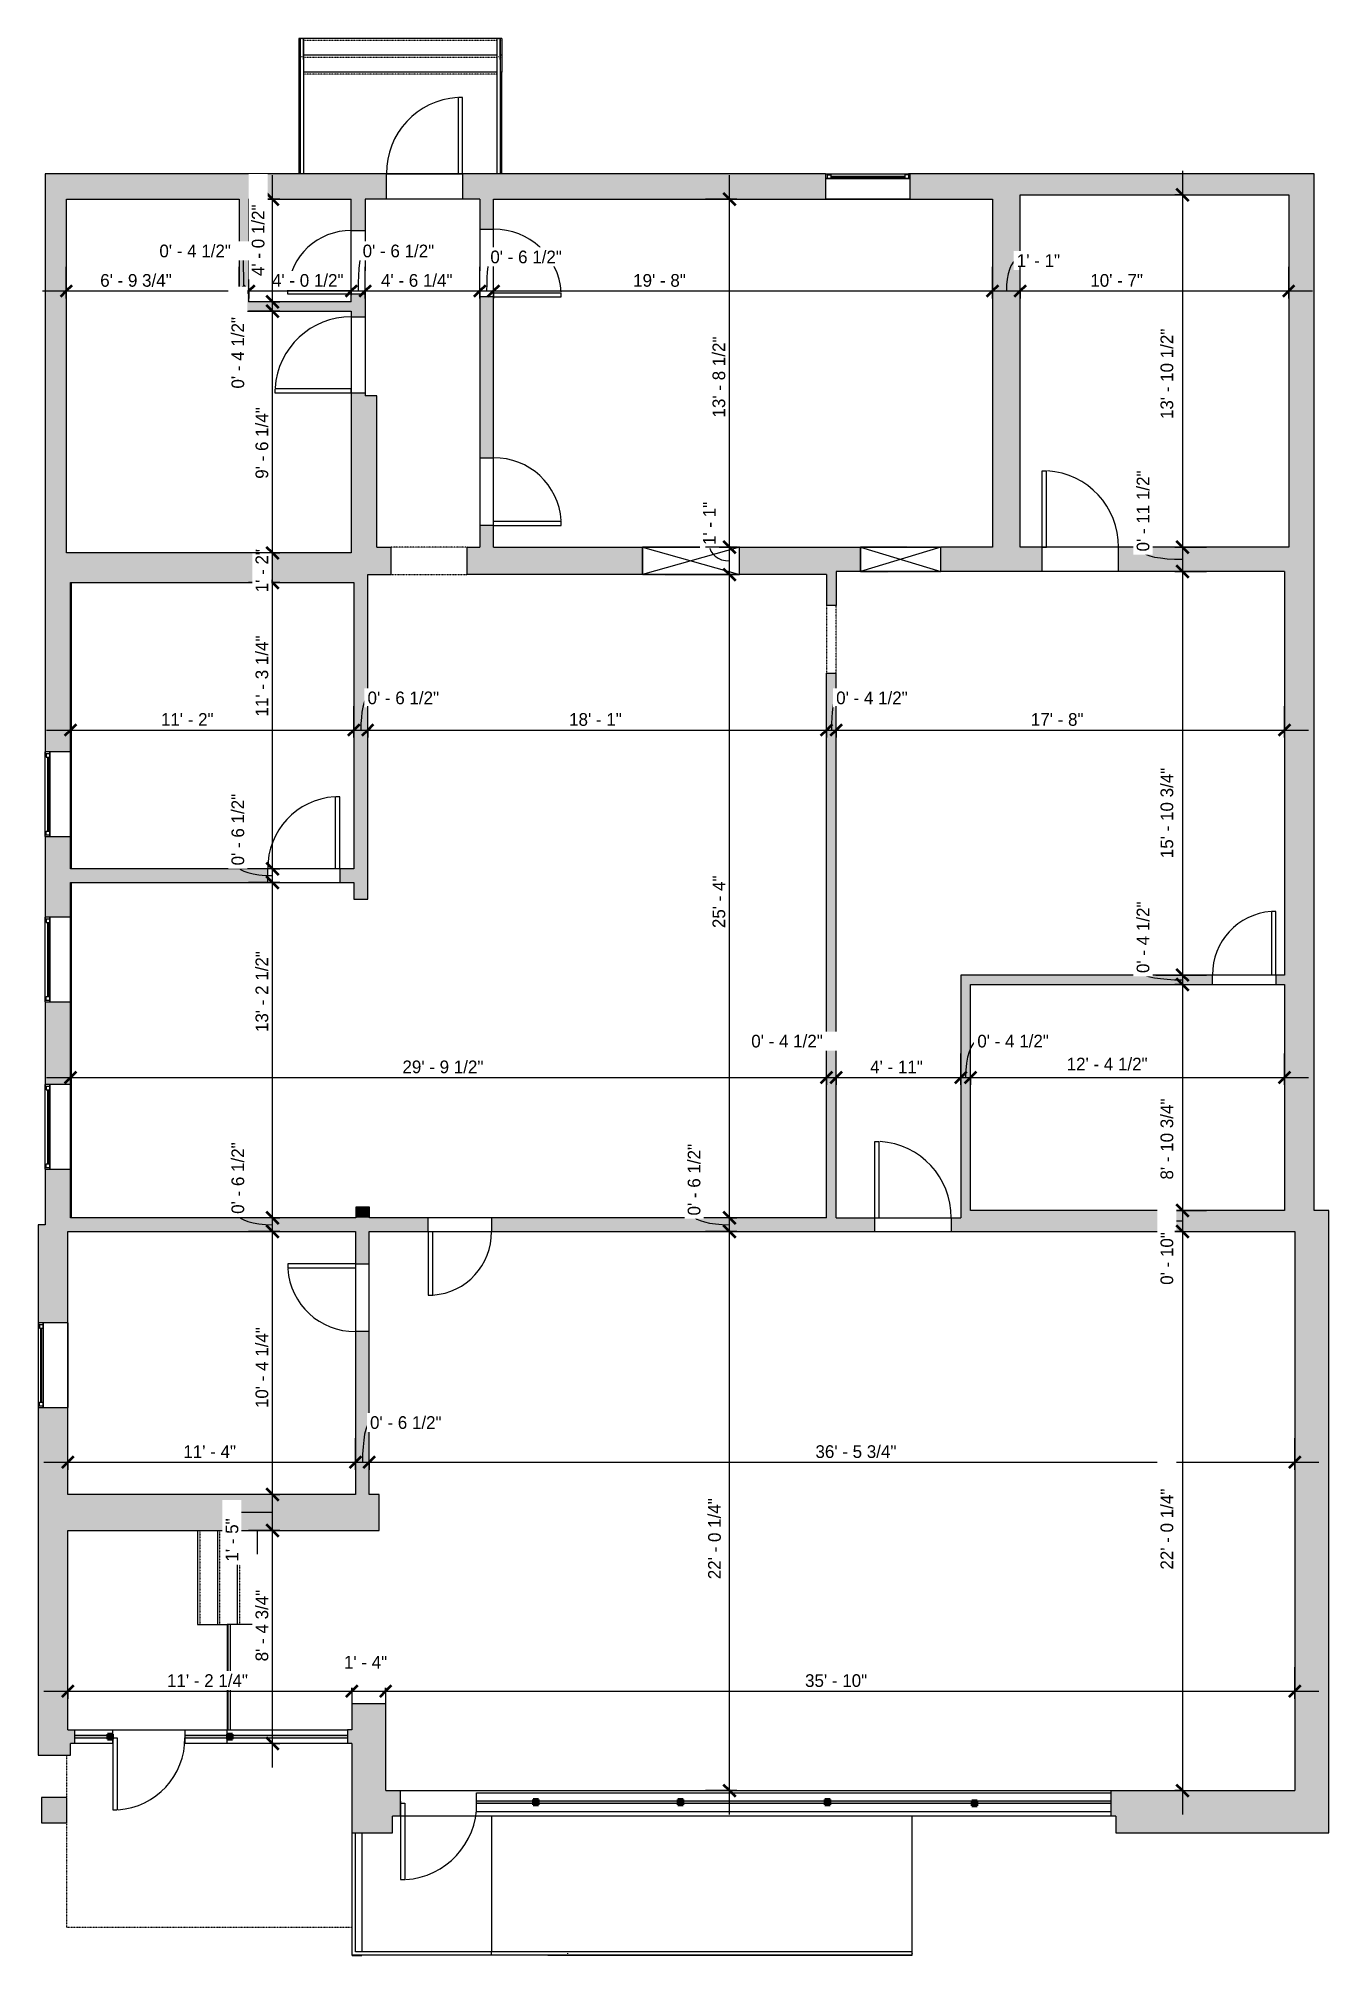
# Model space of a CAD drawing. Header units: inches. Extents: x -227 to 383, y -440 to 466.
import ezdxf

# ---------------------------------------------------------------- set-up
doc = ezdxf.new("R2010")
doc.units = ezdxf.units.IN
doc.header["$MEASUREMENT"] = 0
for name, pattern in [('Dash', [0.23622, 0.11811, -0.11811]), ('Dash 1_16_', [0.125, 0.0625, -0.0625]), ('Overhead', [0.15625, 0.09375, -0.0625])]:
    doc.linetypes.add(name, pattern=pattern)
for name, color, linetype, lineweight in [('A-ANNO-DIMS', 211, 'Continuous', 9), ('A-ANNO-DIMS-96', 211, 'Continuous', 9), ('A-COLS', 52, 'Continuous', 9), ('A-DETL', 90, 'Continuous', 9), ('A-DETL-GENF', 92, 'Overhead', 9), ('A-DETL-MEDM', 33, 'Continuous', 9), ('A-DOOR', 31, 'Continuous', 9), ('A-FLOR', 192, 'Continuous', 9), ('A-FLOR-HRAL', 11, 'Continuous', 9), ('A-GENM', 13, 'Continuous', 9), ('A-GENM-HDLN', 13, 'Dash', 9), ('A-GLAZ', 151, 'Continuous', 9), ('A-WALL', 90, 'Continuous', 9), ('A-WALL-PATT', 111, 'Continuous', 9), ('S-STRS', 90, 'Continuous', 9)]:
    doc.layers.add(name, color=color, linetype=linetype, lineweight=lineweight)
doc.styles.add('Inter', font='', dxfattribs={"height": 6})
doc.styles.get('Inter').set_extended_font_data('Inter')
doc.dimstyles.new('Linear_-_1_16__Inter__Imperial__LARGE', dxfattribs={"dimscale": 12, "dimtxt": 7.948799, "dimasz": 0.46875, "dimexe": 0.944882, "dimexo": 0.629921, "dimgap": 0, "dimtad": 1, "dimrnd": 0.25, "dimzin": 1, "dimdsep": 46, "dimlunit": 4, "dimtxsty": 'Inter', "dimblk1": 'OBLIQUE', "dimblk2": 'OBLIQUE', "dimsah": 1, "dimcen": 0.09, "dimdle": 0.944882, "dimazin": 0, "dimtfac": 1, "dimtdec": 4, "dimtix": 1, "dimtmove": 0, "dimatfit": 3, "dimfxl": 1, "dimtvp": 1, "dimtfill": 1, "dimfrac": 2, "dimtolj": 1, "dimtzin": 0, "dimarcsym": 2})
doc.dimstyles.new('Linear_-_1_16__Inter__Imperial__LARGE_1', dxfattribs={"dimscale": 12, "dimtxt": 7.948799, "dimasz": 0.46875, "dimexe": 0.944882, "dimexo": 0.629921, "dimgap": 0, "dimtad": 1, "dimrnd": 0.25, "dimzin": 1, "dimdsep": 46, "dimlunit": 4, "dimtxsty": 'Inter', "dimblk1": 'OBLIQUE', "dimblk2": 'OBLIQUE', "dimsah": 1, "dimcen": 0.09, "dimdle": 0.944882, "dimazin": 0, "dimtfac": 1, "dimtdec": 4, "dimtix": 1, "dimtmove": 1, "dimatfit": 3, "dimfxl": 1, "dimtvp": 1, "dimtfill": 1, "dimfrac": 2, "dimtolj": 1, "dimtzin": 0, "dimarcsym": 2})
doc.dimstyles.new('Linear_-_1_16__Inter__Imperial__LARGE_2', dxfattribs={"dimscale": 12, "dimtxt": 7.948799, "dimasz": 0.46875, "dimexe": 0.944882, "dimexo": 0.629921, "dimgap": 0, "dimtad": 1, "dimrnd": 0.25, "dimzin": 1, "dimdsep": 46, "dimlunit": 4, "dimtxsty": 'Inter', "dimblk1": 'OBLIQUE', "dimblk2": 'OBLIQUE', "dimsah": 1, "dimcen": 0.09, "dimdle": 0.944882, "dimazin": 0, "dimtfac": 1, "dimtdec": 4, "dimtix": 1, "dimtmove": 2, "dimatfit": 3, "dimfxl": 1, "dimtvp": 1, "dimtfill": 1, "dimfrac": 2, "dimtolj": 1, "dimtzin": 0, "dimarcsym": 2})

# ---------------------------------------------------------------- blocks, each defined once
blk = doc.blocks.new('Railing - Railing-3184264-Main Floor Dimensions')
at = {"layer": 'A-FLOR-HRAL'}
for p, q in [((-137.06, -283.9), (-137.06, -333.7)), ((-137.06, -283.9), (-137.05, -283.9)), ((-135.88, -283.9), (-137.05, -283.9)), ((-137.05, -283.9), (-137.05, -333.7)), ((-135.88, -333.7), (-135.88, -283.9)), ((-135.88, -333.7), (-135.88, -283.9)), ((-135.88, -283.9), (-135.88, -283.9)), ((-137.05, -333.7), (-137.06, -333.7)), ((-137.05, -333.7), (-135.88, -333.7)), ((-135.88, -333.7), (-135.88, -333.7))]:
    blk.add_line(p, q, dxfattribs=at)
blk = doc.blocks.new('Planitar - Single Door_Flush Panel - 2_-8_ x 6_-8_-3185132-Main Floor Dimensions')
at = {"layer": 'A-DOOR', "lineweight": 18}
for p, q in [((14, 3.25), (14, 35.26)), ((16, 35.26), (14, 35.26)), ((16, 3.25), (16, 35.26)), ((16, 3.25), (14, 3.25))]:
    blk.add_line(p, q, dxfattribs=at)
at = {"layer": 'A-DOOR'}
blk.add_arc((15.77, 3.55), 31.78, 93.86026, 180.54102, dxfattribs=at)
blk = doc.blocks.new('Planitar - Single Door_Flush Panel - 2_-6_ x 6_-8_-3186139-Main Floor Dimensions')
at = {"layer": 'A-DOOR', "lineweight": 18}
for p, q in [((12.99, 3.25), (12.99, 33.25)), ((15, 33.25), (12.99, 33.25)), ((15, 3.25), (15, 33.25)), ((15, 3.25), (12.99, 3.25))]:
    blk.add_line(p, q, dxfattribs=at)
at = {"layer": 'A-DOOR'}
blk.add_arc((14.77, 3.55), 29.77, 93.991, 180.57751, dxfattribs=at)
blk = doc.blocks.new('Planitar - Single Door_Flush Panel - 3_-0_ x 6_-8_-3186138-Main Floor Dimensions')
at = {"layer": 'A-DOOR', "lineweight": 18}
for p, q in [((16, -3.25), (16, -39.27)), ((18.01, -3.25), (16, -3.25)), ((18.01, -3.25), (18.01, -39.27)), ((18.01, -39.27), (16, -39.27))]:
    blk.add_line(p, q, dxfattribs=at)
at = {"layer": 'A-DOOR'}
blk.add_arc((17.78, -3.55), 35.8, 179.51967, 266.36679, dxfattribs=at)
blk = doc.blocks.new('Planitar - Single Door_Flush Panel - 2_-6_ x 6_-8_-3186141-Main Floor Dimensions')
at = {"layer": 'A-DOOR', "lineweight": 18}
for p, q in [((12.99, 2.25), (12.99, 32.25)), ((15, 32.25), (12.99, 32.25)), ((15, 2.25), (15, 32.25)), ((15, 2.25), (12.99, 2.25))]:
    blk.add_line(p, q, dxfattribs=at)
at = {"layer": 'A-DOOR'}
blk.add_arc((14.77, 2.55), 29.77, 93.991, 180.57751, dxfattribs=at)
blk = doc.blocks.new('Planitar - Single Door_Flush Panel - 3_-0_ x 6_-8_-3186143-Main Floor Dimensions')
at = {"layer": 'A-DOOR', "lineweight": 18}
for p, q in [((16, -5.75), (16, -41.77)), ((18.01, -5.75), (16, -5.75)), ((18.01, -5.75), (18.01, -41.77)), ((18.01, -41.77), (16, -41.77))]:
    blk.add_line(p, q, dxfattribs=at)
at = {"layer": 'A-DOOR'}
blk.add_arc((17.78, -6.05), 35.8, 179.51967, 266.36679, dxfattribs=at)
blk = doc.blocks.new('Planitar - Single Door_Flush Panel - 2_-6_ x 6_-8_-3186142-Main Floor Dimensions')
at = {"layer": 'A-DOOR', "lineweight": 18}
for p, q in [((12.99, -3.25), (12.99, -33.25)), ((15, -3.25), (12.99, -3.25)), ((15, -3.25), (15, -33.25)), ((15, -33.25), (12.99, -33.25))]:
    blk.add_line(p, q, dxfattribs=at)
at = {"layer": 'A-DOOR'}
blk.add_arc((14.77, -3.55), 29.77, 179.42249, 266.009, dxfattribs=at)
blk = doc.blocks.new('Planitar - Single Door_Flush Panel - 3_-0_ x 6_-8_-3384359-Main Floor Dimensions')
at = {"layer": 'A-DOOR', "lineweight": 18}
for p, q in [((16, 6), (16, 42.02)), ((18.01, 42.02), (16, 42.02)), ((18.01, 6), (18.01, 42.02)), ((18.01, 6), (16, 6))]:
    blk.add_line(p, q, dxfattribs=at)
at = {"layer": 'A-DOOR'}
blk.add_arc((17.78, 6.3), 35.8, 93.63321, 180.48033, dxfattribs=at)
blk = doc.blocks.new('Planitar - Opening - 3_-0_ x 6_-8_-3186149-Main Floor Dimensions')
at = {"layer": 'A-DETL-GENF'}
for p, q in [((17.68, 6.5), (-18.32, 6.5)), ((-18.32, -6.5), (17.68, -6.5))]:
    blk.add_line(p, q, dxfattribs=at)
at = {"layer": 'A-DETL-MEDM'}
for p, q in [((-18.32, 6.5), (-18.32, -6.5)), ((17.68, -6.5), (17.68, 6.5))]:
    blk.add_line(p, q, dxfattribs=at)
blk = doc.blocks.new('Planitar - Opening - 2_-8_ x 6_-8_-3186166-Main Floor Dimensions')
at = {"layer": 'A-DETL-GENF'}
for p, q in [((15.68, 2.25), (-16.32, 2.25)), ((-16.32, -2.25), (15.68, -2.25))]:
    blk.add_line(p, q, dxfattribs=at)
at = {"layer": 'A-DETL-MEDM'}
for p, q in [((-16.32, 2.25), (-16.32, -2.25)), ((15.68, -2.25), (15.68, 2.25))]:
    blk.add_line(p, q, dxfattribs=at)
blk = doc.blocks.new('Planitar - Single Door_Flush Panel - 2_-10_ x 6_-8_-3186140-Main Floor Dimensions')
at = {"layer": 'A-DOOR', "lineweight": 18}
for p, q in [((15, 3.25), (15, 37.27)), ((17.01, 37.27), (15, 37.27)), ((17.01, 3.25), (17.01, 37.27)), ((17.01, 3.25), (15, 3.25))]:
    blk.add_line(p, q, dxfattribs=at)
at = {"layer": 'A-DOOR'}
blk.add_arc((16.78, 3.55), 33.79, 93.74158, 180.50887, dxfattribs=at)
blk = doc.blocks.new('Wall Opening - 4_-0_ x 4_-0_-3186467-Main Floor Dimensions')
at = {"layer": 'A-GENM'}
for p, q in [((23, 6.5), (-23, -6.5)), ((-23, 6.5), (23, -6.5))]:
    blk.add_line(p, q, dxfattribs=at)
at = {"layer": 'A-GENM-HDLN'}
for p, q in [((23, 6.5), (-23, 6.5)), ((-23, 6.5), (-23, -6.5)), ((23, -6.5), (23, 6.5)), ((-23, -6.5), (23, -6.5))]:
    blk.add_line(p, q, dxfattribs=at)
blk = doc.blocks.new('Wall Opening - 4_-0_ x 4_-0_-3186440-Main Floor Dimensions')
at = {"layer": 'A-GENM'}
for p, q in [((19, 5.75), (-19, -5.75)), ((-19, 5.75), (19, -5.75))]:
    blk.add_line(p, q, dxfattribs=at)
at = {"layer": 'A-GENM-HDLN'}
for p, q in [((19, 5.75), (-19, 5.75)), ((-19, 5.75), (-19, -5.75)), ((19, -5.75), (19, 5.75)), ((-19, -5.75), (19, -5.75))]:
    blk.add_line(p, q, dxfattribs=at)
blk = doc.blocks.new('Planitar-Fixed - 24_ x 48_-3186611-Main Floor Dimensions')
at = {"layer": 'A-GLAZ', "lineweight": 18}
for p, q in [((-20, 6.51), (-19.25, 6.51)), ((-19.25, 6.51), (-19.25, 4.28)), ((-19.25, 6.01), (-17.52, 6.01)), ((-19.25, 4.28), (-17.52, 4.28)), ((-17.52, 6.01), (-17.52, 4.28)), ((17.52, 6.01), (17.52, 4.28)), ((19.25, 6.01), (17.52, 6.01)), ((17.52, 4.28), (19.25, 4.28)), ((19.25, 6.51), (19.25, 4.28)), ((19.96, 6.51), (19.25, 6.51)), ((-20, -5.49), (-18.74, -5.49)), ((20, -5.49), (18.74, -5.49))]:
    blk.add_line(p, q, dxfattribs=at)
at = {"layer": 'A-GLAZ'}
for p, q in [((-20, 6.51), (20, 6.51)), ((-20, 6.51), (-20, 4.28)), ((20, 4.28), (-20, 4.28)), ((-20, 4.28), (-20, -5.49)), ((20, 4.28), (-20, 4.28)), ((-20, 4.28), (20, 4.28)), ((-20, 4.28), (-20, -5.49)), ((20, 4.28), (20, 6.51)), ((20, -5.49), (20, 4.28)), ((20, -5.49), (20, 4.28)), ((-20, -5.49), (20, -5.49)), ((20, -5.49), (-20, -5.49))]:
    blk.add_line(p, q, dxfattribs=at)
at = {"layer": 'A-GLAZ', "lineweight": 25}
blk.add_line((-17.52, 5.15), (17.52, 5.15), dxfattribs=at)
blk = doc.blocks.new('Planitar-Fixed - 24_ x 48_-3187146-Main Floor Dimensions')
at = {"layer": 'A-GLAZ', "lineweight": 18}
for p, q in [((-20, 7.51), (-19.25, 7.51)), ((-19.25, 7.51), (-19.25, 5.28)), ((-19.25, 7.01), (-17.52, 7.01)), ((-19.25, 5.28), (-17.52, 5.28)), ((-17.52, 7.01), (-17.52, 5.28)), ((17.52, 7.01), (17.52, 5.28)), ((19.25, 7.01), (17.52, 7.01)), ((17.52, 5.28), (19.25, 5.28)), ((19.25, 7.51), (19.25, 5.28)), ((19.96, 7.51), (19.25, 7.51)), ((-20, -6.49), (-18.74, -6.49)), ((20, -6.49), (18.74, -6.49))]:
    blk.add_line(p, q, dxfattribs=at)
at = {"layer": 'A-GLAZ'}
for p, q in [((-20, 7.51), (20, 7.51)), ((-20, 7.51), (-20, 5.28)), ((20, 5.28), (-20, 5.28)), ((-20, 5.28), (-20, -6.49)), ((20, 5.28), (-20, 5.28)), ((-20, 5.28), (20, 5.28)), ((-20, 5.28), (-20, -6.49)), ((20, 5.28), (20, 7.51)), ((20, -6.49), (20, 5.28)), ((20, -6.49), (20, 5.28)), ((-20, -6.49), (20, -6.49)), ((20, -6.49), (-20, -6.49))]:
    blk.add_line(p, q, dxfattribs=at)
at = {"layer": 'A-GLAZ', "lineweight": 25}
blk.add_line((-17.52, 6.15), (17.52, 6.15), dxfattribs=at)
blk = doc.blocks.new('Planitar - Single Door_Flush Panel - 3_-0_ x 6_-8_-3188645-Main Floor Dimensions')
at = {"layer": 'A-DOOR', "lineweight": 18}
for p, q in [((16, 0.5), (16, 36.52)), ((18.01, 36.52), (16, 36.52)), ((18.01, 0.5), (18.01, 36.52)), ((18.01, 0.5), (16, 0.5))]:
    blk.add_line(p, q, dxfattribs=at)
at = {"layer": 'A-DOOR'}
blk.add_arc((17.78, 0.8), 35.8, 93.63321, 180.48033, dxfattribs=at)
blk = doc.blocks.new('Planitar - Single Door_Flush Panel - 2_-10_ x 6_-8_-3192464-Main Floor Dimensions')
at = {"layer": 'A-DOOR', "lineweight": 18}
for p, q in [((15, 0.5), (15, 34.52)), ((17.01, 34.52), (15, 34.52)), ((17.01, 0.5), (17.01, 34.52)), ((17.01, 0.5), (15, 0.5))]:
    blk.add_line(p, q, dxfattribs=at)
at = {"layer": 'A-DOOR'}
blk.add_arc((16.78, 0.8), 33.79, 93.74158, 180.50887, dxfattribs=at)
blk = doc.blocks.new('Rectangular Column 3D - Family8-3283566-Main Floor Dimensions')
at = {"layer": 'A-COLS'}
blk.add_hatch(color=8, dxfattribs=at).paths.add_polyline_path([(0, 0), (12, 0), (12, 12), (0, 12)], flags=0)
for p, q in [((12, 12), (0, 12)), ((0, 12), (0, 0)), ((12, 0), (12, 12)), ((0, 0), (12, 0))]:
    blk.add_line(p, q, dxfattribs=at)
blk = doc.blocks.new('Top Rail Type - Top Rail_Internal_-3281507-Main Floor Dimensions')
at = {"layer": 'A-FLOR-HRAL'}
for p, q in [((-78.25, -382.45), (-76.68, -382.45)), ((-78.25, -440.24), (-78.25, -382.45)), ((-76.68, -438.66), (-76.68, -382.45)), ((-12.47, -440.24), (-78.25, -440.24)), ((-12.47, -438.66), (-76.68, -438.66)), ((-12.47, -440.24), (-12.47, -438.66))]:
    blk.add_line(p, q, dxfattribs=at)
blk = doc.blocks.new('Top Rail Type - Top Rail_Internal_-3282781-Main Floor Dimensions')
at = {"layer": 'A-FLOR-HRAL'}
for p, q in [((186.54, -438.66), (14.26, -438.66)), ((14.26, -440.24), (186.54, -440.24))]:
    blk.add_line(p, q, dxfattribs=at)
at = {"layer": 'A-FLOR-HRAL', "flags": 128}
for points in [[(23.63, -439.57), (23.71, -439.52), (23.71, -439.39), (23.63, -439.33)], [(186.54, -439.36), (186.54, -439.45), (186.54, -439.54)]]:
    blk.add_lwpolyline(points, dxfattribs=at)
blk = doc.blocks.new('Top Rail Type - Top Rail_Internal_-V1-Main Floor Dimensions')
at = {"layer": 'A-FLOR-HRAL'}
for p, q in [((-12.47, -440.24), (-12.47, -438.66)), ((186.54, -438.66), (-12.47, -438.66)), ((186.54, -440.24), (-12.47, -440.24)), ((186.54, -440.24), (186.54, -438.66))]:
    blk.add_line(p, q, dxfattribs=at)
blk = doc.blocks.new('Top Rail Type - Top Rail_Internal_-3284785-Main Floor Dimensions')
at = {"layer": 'A-FLOR-HRAL'}
for p, q in [((-102.89, 465.8), (-102.89, 455.73)), ((-101.32, 455.73), (-101.32, 465.8)), ((-102.02, 457.03), (-102.19, 457.03))]:
    blk.add_line(p, q, dxfattribs=at)
at = {"layer": 'A-FLOR-HRAL', "flags": 128}
blk.add_lwpolyline([(-102.18, 465.8), (-102.1, 465.8), (-102.03, 465.8)], dxfattribs=at)
blk = doc.blocks.new('Top Rail Type - Top Rail_Internal_-V2-Main Floor Dimensions')
at = {"layer": 'A-FLOR-HRAL'}
for p, q in [((-101.32, 465.8), (-102.89, 465.8)), ((-102.89, 465.8), (-102.89, 449.8)), ((-101.32, 465.8), (-101.32, 449.8)), ((-102.89, 449.8), (-102.89, 401.8)), ((-101.32, 449.8), (-101.32, 401.8)), ((-101.32, 401.8), (-102.89, 401.8))]:
    blk.add_line(p, q, dxfattribs=at)
blk = doc.blocks.new('Top Rail Type - Top Rail_Internal_-3284909-Main Floor Dimensions')
at = {"layer": 'A-FLOR-HRAL'}
for p, q in [((-9.87, 465.8), (-9.87, 455.73)), ((-8.29, 455.73), (-8.29, 465.8)), ((-9, 457.03), (-9.16, 457.03))]:
    blk.add_line(p, q, dxfattribs=at)
at = {"layer": 'A-FLOR-HRAL', "flags": 128}
blk.add_lwpolyline([(-9.15, 465.8), (-9.08, 465.8), (-9.01, 465.8)], dxfattribs=at)
blk = doc.blocks.new('Top Rail Type - Top Rail_Internal_-V3-Main Floor Dimensions')
at = {"layer": 'A-FLOR-HRAL'}
for p, q in [((-8.29, 465.8), (-9.87, 465.8)), ((-9.87, 465.8), (-9.87, 449.8)), ((-8.29, 465.8), (-8.29, 449.8)), ((-9.87, 449.8), (-9.87, 401.8)), ((-8.29, 449.8), (-8.29, 401.8)), ((-8.29, 401.8), (-9.87, 401.8))]:
    blk.add_line(p, q, dxfattribs=at)
blk = doc.blocks.new('DIMBLOCK1-Main Floor Dimensions')
at = {"layer": 'A-ANNO-DIMS-96'}
for p, q in [((-212.71, -210.77), (-212.71, -195.85)), ((-76.72, -210.77), (-76.72, -195.85)), ((-224.05, -207.18), (-76.72, -207.18)), ((-212.71, -207.18), (-212.71, -210.77)), ((-76.72, -207.18), (-76.72, -210.77))]:
    blk.add_line(p, q, dxfattribs=at)
at = {"layer": 'A-ANNO-DIMS-96', "lineweight": 35}
for p, q in [((-212.71, -207.18), (-215.52, -210)), ((-212.71, -207.18), (-209.9, -204.37)), ((-76.72, -207.18), (-79.53, -210)), ((-76.72, -207.18), (-73.9, -204.37))]:
    blk.add_line(p, q, dxfattribs=at)
at = {"layer": 'A-ANNO-DIMS-96', "color": 0, "insert": (-158.13, -199.2), "char_height": 6, "width": 32.1926, "attachment_point": 1, "line_spacing_factor": 0.9936, "style": 'Inter', "bg_fill": 3, "box_fill_scale": 1.25, "bg_fill_color": 256, "bg_fill_true_color": 13158600, "bg_fill_transparency": 0}
blk.add_mtext('11\' - 4"', dxfattribs=at)
blk = doc.blocks.new('_Oblique')
at = {"color": 0, "linetype": 'ByBlock', "lineweight": -2}
blk.add_line((-0.5, -0.5), (0.5, 0.5), dxfattribs=at)
blk = doc.blocks.new('DIMBLOCK2-Main Floor Dimensions')
at = {"layer": 'A-ANNO-DIMS-96'}
for p, q in [((-76.72, -210.77), (-76.72, -195.85)), ((-70.22, -210.77), (-70.22, -195.85)), ((-76.72, -207.18), (-70.22, -207.18)), ((-76.72, -207.18), (-76.72, -210.77)), ((-70.22, -207.18), (-70.22, -210.77))]:
    blk.add_line(p, q, dxfattribs=at)
at = {"layer": 'A-ANNO-DIMS-96', "lineweight": 35}
for p, q in [((-76.72, -207.18), (-79.53, -210)), ((-76.72, -207.18), (-73.9, -204.37)), ((-70.22, -207.18), (-73.03, -210)), ((-70.22, -207.18), (-67.4, -204.37))]:
    blk.add_line(p, q, dxfattribs=at)
at = {"layer": 'A-ANNO-DIMS-96'}
blk.add_ellipse((-69.86, -207.18), major_axis=(0, 18.69), ratio=0.192722, start_param=0, end_param=1.570796, dxfattribs=at)
at = {"layer": 'A-ANNO-DIMS-96', "color": 0, "insert": (-69.86, -185.47), "char_height": 6, "width": 46.3812, "attachment_point": 1, "line_spacing_factor": 0.9936, "style": 'Inter', "bg_fill": 3, "box_fill_scale": 1.25, "bg_fill_color": 256, "bg_fill_true_color": 13158600, "bg_fill_transparency": 0}
blk.add_mtext('0\' - 6 1/2"', dxfattribs=at)
blk = doc.blocks.new('DIMBLOCK3-Main Floor Dimensions')
at = {"layer": 'A-ANNO-DIMS-96'}
for p, q in [((-70.22, -210.77), (-70.22, -195.85)), ((367.44, -210.77), (367.44, -195.85)), ((-70.22, -207.18), (378.78, -207.18)), ((-70.22, -207.18), (-70.22, -210.77)), ((367.44, -207.18), (367.44, -210.77))]:
    blk.add_line(p, q, dxfattribs=at)
at = {"layer": 'A-ANNO-DIMS-96', "lineweight": 35}
for p, q in [((-70.22, -207.18), (-73.03, -210)), ((-70.22, -207.18), (-67.4, -204.37)), ((367.44, -207.18), (364.63, -210)), ((367.44, -207.18), (370.25, -204.37))]:
    blk.add_line(p, q, dxfattribs=at)
at = {"layer": 'A-ANNO-DIMS-96', "color": 0, "insert": (140.76, -199.2), "char_height": 6, "width": 54.6082, "attachment_point": 1, "line_spacing_factor": 0.9936, "style": 'Inter', "bg_fill": 3, "box_fill_scale": 1.25, "bg_fill_color": 256, "bg_fill_true_color": 13158600, "bg_fill_transparency": 0}
blk.add_mtext('36\' - 5 3/4"', dxfattribs=at)
blk = doc.blocks.new('DIMBLOCK4-Main Floor Dimensions')
at = {"layer": 'A-ANNO-DIMS-96'}
for p, q in [((-211.47, 135.29), (-211.47, 150.21)), ((-77.47, 135.29), (-77.47, 150.21)), ((-222.8, 138.87), (-77.47, 138.87)), ((-211.47, 138.87), (-211.47, 135.29)), ((-77.47, 138.87), (-77.47, 135.29))]:
    blk.add_line(p, q, dxfattribs=at)
at = {"layer": 'A-ANNO-DIMS-96', "lineweight": 35}
for p, q in [((-211.47, 138.87), (-214.28, 136.06)), ((-211.47, 138.87), (-208.65, 141.69)), ((-77.47, 138.87), (-80.28, 136.06)), ((-77.47, 138.87), (-74.65, 141.69))]:
    blk.add_line(p, q, dxfattribs=at)
at = {"layer": 'A-ANNO-DIMS-96', "color": 0, "insert": (-168.74, 146.86), "char_height": 6, "width": 31.8349, "attachment_point": 1, "line_spacing_factor": 0.9936, "style": 'Inter', "bg_fill": 3, "box_fill_scale": 1.25, "bg_fill_color": 256, "bg_fill_true_color": 13158600, "bg_fill_transparency": 0}
blk.add_mtext('11\' - 2"', dxfattribs=at)
blk = doc.blocks.new('DIMBLOCK5-Main Floor Dimensions')
at = {"layer": 'A-ANNO-DIMS-96'}
for p, q in [((-77.47, 135.29), (-77.47, 150.21)), ((-70.97, 135.29), (-70.97, 150.21)), ((-77.47, 138.87), (-70.97, 138.87)), ((-77.47, 138.87), (-77.47, 135.29)), ((-70.97, 138.87), (-70.97, 135.29))]:
    blk.add_line(p, q, dxfattribs=at)
at = {"layer": 'A-ANNO-DIMS-96', "lineweight": 35}
for p, q in [((-77.47, 138.87), (-80.28, 136.06)), ((-77.47, 138.87), (-74.65, 141.69)), ((-70.97, 138.87), (-73.78, 136.06)), ((-70.97, 138.87), (-68.15, 141.69))]:
    blk.add_line(p, q, dxfattribs=at)
at = {"layer": 'A-ANNO-DIMS-96'}
blk.add_ellipse((-71.04, 138.87), major_axis=(0, 15.16), ratio=0.209266, start_param=0, end_param=1.570796, dxfattribs=at)
at = {"layer": 'A-ANNO-DIMS-96', "color": 0, "insert": (-71.04, 157.05), "char_height": 6, "width": 46.3812, "attachment_point": 1, "line_spacing_factor": 0.9936, "style": 'Inter', "bg_fill": 3, "box_fill_scale": 1.25, "bg_fill_color": 256, "bg_fill_true_color": 13158600, "bg_fill_transparency": 0}
blk.add_mtext('0\' - 6 1/2"', dxfattribs=at)
blk = doc.blocks.new('DIMBLOCK6-Main Floor Dimensions')
at = {"layer": 'A-ANNO-DIMS-96'}
for p, q in [((-70.97, 135.29), (-70.97, 150.21)), ((146.03, 135.29), (146.03, 150.21)), ((-70.97, 138.87), (146.03, 138.87)), ((-70.97, 138.87), (-70.97, 135.29)), ((146.03, 138.87), (146.03, 135.29))]:
    blk.add_line(p, q, dxfattribs=at)
at = {"layer": 'A-ANNO-DIMS-96', "lineweight": 35}
for p, q in [((-70.97, 138.87), (-73.78, 136.06)), ((-70.97, 138.87), (-68.15, 141.69)), ((146.03, 138.87), (143.22, 136.06)), ((146.03, 138.87), (148.85, 141.69))]:
    blk.add_line(p, q, dxfattribs=at)
at = {"layer": 'A-ANNO-DIMS-96', "color": 0, "insert": (24.27, 146.86), "char_height": 6, "width": 31.8349, "attachment_point": 1, "line_spacing_factor": 0.9936, "style": 'Inter', "bg_fill": 3, "box_fill_scale": 1.25, "bg_fill_color": 256, "bg_fill_true_color": 13158600, "bg_fill_transparency": 0}
blk.add_mtext('18\' - 1"', dxfattribs=at)
blk = doc.blocks.new('DIMBLOCK7-Main Floor Dimensions')
at = {"layer": 'A-ANNO-DIMS-96'}
for p, q in [((146.03, 135.29), (146.03, 150.21)), ((150.53, 135.29), (150.53, 150.21)), ((146.03, 138.87), (150.53, 138.87)), ((146.03, 138.87), (146.03, 135.29)), ((150.53, 138.87), (150.53, 135.29))]:
    blk.add_line(p, q, dxfattribs=at)
at = {"layer": 'A-ANNO-DIMS-96', "lineweight": 35}
for p, q in [((146.03, 138.87), (143.22, 136.06)), ((146.03, 138.87), (148.85, 141.69)), ((150.53, 138.87), (147.72, 136.06)), ((150.53, 138.87), (153.35, 141.69))]:
    blk.add_line(p, q, dxfattribs=at)
at = {"layer": 'A-ANNO-DIMS-96'}
blk.add_ellipse((150.56, 138.87), major_axis=(0, 15.16), ratio=0.150337, start_param=0, end_param=1.570796, dxfattribs=at)
at = {"layer": 'A-ANNO-DIMS-96', "color": 0, "insert": (150.56, 157.05), "char_height": 6, "width": 46.7389, "attachment_point": 1, "line_spacing_factor": 0.9936, "style": 'Inter', "bg_fill": 3, "box_fill_scale": 1.25, "bg_fill_color": 256, "bg_fill_true_color": 13158600, "bg_fill_transparency": 0}
blk.add_mtext('0\' - 4 1/2"', dxfattribs=at)
blk = doc.blocks.new('DIMBLOCK8-Main Floor Dimensions')
at = {"layer": 'A-ANNO-DIMS-96'}
for p, q in [((150.53, 135.29), (150.53, 150.21)), ((362.53, 135.29), (362.53, 150.21)), ((150.53, 138.87), (373.87, 138.87)), ((150.53, 138.87), (150.53, 135.29)), ((362.53, 138.87), (362.53, 135.29))]:
    blk.add_line(p, q, dxfattribs=at)
at = {"layer": 'A-ANNO-DIMS-96', "lineweight": 35}
for p, q in [((150.53, 138.87), (147.72, 136.06)), ((150.53, 138.87), (153.35, 141.69)), ((362.53, 138.87), (359.72, 136.06)), ((362.53, 138.87), (365.35, 141.69))]:
    blk.add_line(p, q, dxfattribs=at)
at = {"layer": 'A-ANNO-DIMS-96', "color": 0, "insert": (242.62, 146.86), "char_height": 6, "width": 33.385, "attachment_point": 1, "line_spacing_factor": 0.9936, "style": 'Inter', "bg_fill": 3, "box_fill_scale": 1.25, "bg_fill_color": 256, "bg_fill_true_color": 13158600, "bg_fill_transparency": 0}
blk.add_mtext('17\' - 8"', dxfattribs=at)
blk = doc.blocks.new('DIMBLOCK9-Main Floor Dimensions')
at = {"layer": 'A-ANNO-DIMS-96'}
for p, q in [((-213.47, 342.82), (-213.47, 357.74)), ((-131.72, 342.82), (-131.72, 357.74)), ((-224.8, 346.4), (-131.72, 346.4)), ((-213.47, 346.4), (-213.47, 342.82)), ((-131.72, 346.4), (-131.72, 342.82))]:
    blk.add_line(p, q, dxfattribs=at)
at = {"layer": 'A-ANNO-DIMS-96', "lineweight": 35}
for p, q in [((-213.47, 346.4), (-216.28, 343.59)), ((-213.47, 346.4), (-210.65, 349.21)), ((-131.72, 346.4), (-134.53, 343.59)), ((-131.72, 346.4), (-128.9, 349.21))]:
    blk.add_line(p, q, dxfattribs=at)
at = {"layer": 'A-ANNO-DIMS-96', "color": 0, "insert": (-197.45, 354.39), "char_height": 6, "width": 48.6466, "attachment_point": 1, "line_spacing_factor": 0.9936, "style": 'Inter', "bg_fill": 3, "box_fill_scale": 1.25, "bg_fill_color": 256, "bg_fill_true_color": 13158600, "bg_fill_transparency": 0}
blk.add_mtext('6\' - 9 3/4"', dxfattribs=at)
blk = doc.blocks.new('DIMBLOCK10-Main Floor Dimensions')
at = {"layer": 'A-ANNO-DIMS-96'}
for p, q in [((-131.72, 342.82), (-131.72, 357.74)), ((-127.22, 342.82), (-127.22, 357.74)), ((-131.72, 346.4), (-127.22, 346.4)), ((-131.72, 346.4), (-131.72, 342.82)), ((-127.22, 346.4), (-127.22, 342.82))]:
    blk.add_line(p, q, dxfattribs=at)
at = {"layer": 'A-ANNO-DIMS-96', "lineweight": 35}
for p, q in [((-131.72, 346.4), (-134.53, 343.59)), ((-131.72, 346.4), (-128.9, 349.21)), ((-127.22, 346.4), (-130.03, 343.59)), ((-127.22, 346.4), (-124.4, 349.21))]:
    blk.add_line(p, q, dxfattribs=at)
at = {"layer": 'A-ANNO-DIMS-96'}
blk.add_ellipse((-130.51, 346.4), major_axis=(0, 18.88), ratio=0.055371, start_param=4.712389, end_param=6.283185, dxfattribs=at)
at = {"layer": 'A-ANNO-DIMS-96', "color": 0, "insert": (-169.46, 368.3), "char_height": 6, "width": 46.7389, "attachment_point": 1, "line_spacing_factor": 0.9936, "style": 'Inter', "bg_fill": 3, "box_fill_scale": 1.25, "bg_fill_color": 256, "bg_fill_true_color": 13158600, "bg_fill_transparency": 0}
blk.add_mtext('0\' - 4 1/2"', dxfattribs=at)
blk = doc.blocks.new('DIMBLOCK11-Main Floor Dimensions')
at = {"layer": 'A-ANNO-DIMS-96'}
for p, q in [((-127.22, 342.82), (-127.22, 357.74)), ((-78.72, 344.36), (-78.72, 357.74)), ((-127.22, 346.4), (-78.72, 346.4)), ((-127.22, 346.4), (-127.22, 342.82)), ((-78.72, 346.4), (-78.72, 344.36))]:
    blk.add_line(p, q, dxfattribs=at)
at = {"layer": 'A-ANNO-DIMS-96', "lineweight": 35}
for p, q in [((-127.22, 346.4), (-130.03, 343.59)), ((-127.22, 346.4), (-124.4, 349.21)), ((-78.72, 346.4), (-81.53, 343.59)), ((-78.72, 346.4), (-75.9, 349.21))]:
    blk.add_line(p, q, dxfattribs=at)
at = {"layer": 'A-ANNO-DIMS-96', "color": 0, "insert": (-116.22, 354.39), "char_height": 6, "width": 46.7389, "attachment_point": 1, "line_spacing_factor": 0.9936, "style": 'Inter', "bg_fill": 3, "box_fill_scale": 1.25, "bg_fill_color": 256, "bg_fill_true_color": 13158600, "bg_fill_transparency": 0}
blk.add_mtext('4\' - 0 1/2"', dxfattribs=at)
blk = doc.blocks.new('DIMBLOCK12-Main Floor Dimensions')
at = {"layer": 'A-ANNO-DIMS-96'}
for p, q in [((-78.72, 344.36), (-78.72, 357.74)), ((-72.22, 342.82), (-72.22, 357.74)), ((-78.72, 346.4), (-72.22, 346.4)), ((-78.72, 346.4), (-78.72, 344.36)), ((-72.22, 346.4), (-72.22, 342.82))]:
    blk.add_line(p, q, dxfattribs=at)
at = {"layer": 'A-ANNO-DIMS-96', "lineweight": 35}
for p, q in [((-78.72, 346.4), (-81.53, 343.59)), ((-78.72, 346.4), (-75.9, 349.21)), ((-72.22, 346.4), (-75.03, 343.59)), ((-72.22, 346.4), (-69.4, 349.21))]:
    blk.add_line(p, q, dxfattribs=at)
at = {"layer": 'A-ANNO-DIMS-96'}
blk.add_ellipse((-73.35, 346.4), major_axis=(0, 18.88), ratio=0.112222, start_param=0, end_param=1.570796, dxfattribs=at)
at = {"layer": 'A-ANNO-DIMS-96', "color": 0, "insert": (-73.35, 368.3), "char_height": 6, "width": 46.3812, "attachment_point": 1, "line_spacing_factor": 0.9936, "style": 'Inter', "bg_fill": 3, "box_fill_scale": 1.25, "bg_fill_color": 256, "bg_fill_true_color": 13158600, "bg_fill_transparency": 0}
blk.add_mtext('0\' - 6 1/2"', dxfattribs=at)
blk = doc.blocks.new('DIMBLOCK13-Main Floor Dimensions')
at = {"layer": 'A-ANNO-DIMS-96'}
for p, q in [((-72.22, 342.82), (-72.22, 357.74)), ((-17.97, 342.82), (-17.97, 357.74)), ((-72.22, 346.4), (-17.97, 346.4)), ((-72.22, 346.4), (-72.22, 342.82)), ((-17.97, 346.4), (-17.97, 342.82))]:
    blk.add_line(p, q, dxfattribs=at)
at = {"layer": 'A-ANNO-DIMS-96', "lineweight": 35}
for p, q in [((-72.22, 346.4), (-75.03, 343.59)), ((-72.22, 346.4), (-69.4, 349.21)), ((-17.97, 346.4), (-20.78, 343.59)), ((-17.97, 346.4), (-15.15, 349.21))]:
    blk.add_line(p, q, dxfattribs=at)
at = {"layer": 'A-ANNO-DIMS-96', "color": 0, "insert": (-64.66, 354.39), "char_height": 6, "width": 46.9774, "attachment_point": 1, "line_spacing_factor": 0.9936, "style": 'Inter', "bg_fill": 3, "box_fill_scale": 1.25, "bg_fill_color": 256, "bg_fill_true_color": 13158600, "bg_fill_transparency": 0}
blk.add_mtext('4\' - 6 1/4"', dxfattribs=at)
blk = doc.blocks.new('DIMBLOCK14-Main Floor Dimensions')
at = {"layer": 'A-ANNO-DIMS-96'}
for p, q in [((-17.97, 342.82), (-17.97, 357.74)), ((-11.47, 342.82), (-11.47, 357.74)), ((-17.97, 346.4), (-11.47, 346.4)), ((-17.97, 346.4), (-17.97, 342.82)), ((-11.47, 346.4), (-11.47, 342.82))]:
    blk.add_line(p, q, dxfattribs=at)
at = {"layer": 'A-ANNO-DIMS-96', "lineweight": 35}
for p, q in [((-17.97, 346.4), (-20.78, 343.59)), ((-17.97, 346.4), (-15.15, 349.21)), ((-11.47, 346.4), (-14.28, 343.59)), ((-11.47, 346.4), (-8.65, 349.21))]:
    blk.add_line(p, q, dxfattribs=at)
at = {"layer": 'A-ANNO-DIMS-96'}
blk.add_ellipse((-12.97, 346.4), major_axis=(0, 16.05), ratio=0.108723, start_param=0, end_param=1.570796, dxfattribs=at)
at = {"layer": 'A-ANNO-DIMS-96', "color": 0, "insert": (-12.97, 365.47), "char_height": 6, "width": 46.3812, "attachment_point": 1, "line_spacing_factor": 0.9936, "style": 'Inter', "bg_fill": 3, "box_fill_scale": 1.25, "bg_fill_color": 256, "bg_fill_true_color": 13158600, "bg_fill_transparency": 0}
blk.add_mtext('0\' - 6 1/2"', dxfattribs=at)
blk = doc.blocks.new('DIMBLOCK15-Main Floor Dimensions')
at = {"layer": 'A-ANNO-DIMS-96'}
for p, q in [((-11.47, 342.82), (-11.47, 357.74)), ((224.53, 342.82), (224.53, 357.74)), ((-11.47, 346.4), (224.53, 346.4)), ((-11.47, 346.4), (-11.47, 342.82)), ((224.53, 346.4), (224.53, 342.82))]:
    blk.add_line(p, q, dxfattribs=at)
at = {"layer": 'A-ANNO-DIMS-96', "lineweight": 35}
for p, q in [((-11.47, 346.4), (-14.28, 343.59)), ((-11.47, 346.4), (-8.65, 349.21)), ((224.53, 346.4), (221.72, 343.59)), ((224.53, 346.4), (227.35, 349.21))]:
    blk.add_line(p, q, dxfattribs=at)
at = {"layer": 'A-ANNO-DIMS-96', "color": 0, "insert": (54.57, 354.39), "char_height": 6, "width": 33.8619, "attachment_point": 1, "line_spacing_factor": 0.9936, "style": 'Inter', "bg_fill": 3, "box_fill_scale": 1.25, "bg_fill_color": 256, "bg_fill_true_color": 13158600, "bg_fill_transparency": 0}
blk.add_mtext('19\' - 8"', dxfattribs=at)
blk = doc.blocks.new('DIMBLOCK16-Main Floor Dimensions')
at = {"layer": 'A-ANNO-DIMS-96'}
for p, q in [((224.53, 342.82), (224.53, 357.74)), ((237.53, 342.82), (237.53, 357.74)), ((224.53, 346.4), (237.53, 346.4)), ((224.53, 346.4), (224.53, 342.82)), ((237.53, 346.4), (237.53, 342.82))]:
    blk.add_line(p, q, dxfattribs=at)
at = {"layer": 'A-ANNO-DIMS-96', "lineweight": 35}
for p, q in [((224.53, 346.4), (221.72, 343.59)), ((224.53, 346.4), (227.35, 349.21)), ((237.53, 346.4), (234.72, 343.59)), ((237.53, 346.4), (240.35, 349.21))]:
    blk.add_line(p, q, dxfattribs=at)
at = {"layer": 'A-ANNO-DIMS-96'}
blk.add_ellipse((235.98, 346.4), major_axis=(0, 14.35), ratio=0.344398, start_param=0, end_param=1.570796, dxfattribs=at)
at = {"layer": 'A-ANNO-DIMS-96', "color": 0, "insert": (235.98, 363.77), "char_height": 6, "width": 25.7541, "attachment_point": 1, "line_spacing_factor": 0.9936, "style": 'Inter', "bg_fill": 3, "box_fill_scale": 1.25, "bg_fill_color": 256, "bg_fill_true_color": 13158600, "bg_fill_transparency": 0}
blk.add_mtext('1\' - 1"', dxfattribs=at)
blk = doc.blocks.new('DIMBLOCK17-Main Floor Dimensions')
at = {"layer": 'A-ANNO-DIMS-96'}
for p, q in [((237.53, 342.82), (237.53, 357.74)), ((364.53, 342.82), (364.53, 357.74)), ((237.53, 346.4), (375.87, 346.4)), ((237.53, 346.4), (237.53, 342.82)), ((364.53, 346.4), (364.53, 342.82))]:
    blk.add_line(p, q, dxfattribs=at)
at = {"layer": 'A-ANNO-DIMS-96', "lineweight": 35}
for p, q in [((237.53, 346.4), (234.72, 343.59)), ((237.53, 346.4), (240.35, 349.21)), ((364.53, 346.4), (361.72, 343.59)), ((364.53, 346.4), (367.35, 349.21))]:
    blk.add_line(p, q, dxfattribs=at)
at = {"layer": 'A-ANNO-DIMS-96', "color": 0, "insert": (270.74, 354.39), "char_height": 6, "width": 33.5042, "attachment_point": 1, "line_spacing_factor": 0.9936, "style": 'Inter', "bg_fill": 3, "box_fill_scale": 1.25, "bg_fill_color": 256, "bg_fill_true_color": 13158600, "bg_fill_transparency": 0}
blk.add_mtext('10\' - 7"', dxfattribs=at)
blk = doc.blocks.new('DIMBLOCK18-Main Floor Dimensions')
at = {"layer": 'A-ANNO-DIMS-96'}
for p, q in [((-212.71, -319), (-212.71, -304.08)), ((-224.05, -315.42), (-78.47, -315.42)), ((-212.71, -315.42), (-212.71, -319)), ((-78.47, -313.89), (-78.47, -326.76)), ((-78.47, -315.42), (-78.47, -313.89))]:
    blk.add_line(p, q, dxfattribs=at)
at = {"layer": 'A-ANNO-DIMS-96', "lineweight": 35}
for p, q in [((-212.71, -315.42), (-215.52, -318.23)), ((-212.71, -315.42), (-209.9, -312.61)), ((-78.47, -315.42), (-81.28, -318.23)), ((-78.47, -315.42), (-75.65, -312.61))]:
    blk.add_line(p, q, dxfattribs=at)
at = {"layer": 'A-ANNO-DIMS-96', "color": 0, "insert": (-165.86, -307.43), "char_height": 6, "width": 48.6466, "attachment_point": 1, "line_spacing_factor": 0.9936, "style": 'Inter', "bg_fill": 3, "box_fill_scale": 1.25, "bg_fill_color": 256, "bg_fill_true_color": 13158600, "bg_fill_transparency": 0}
blk.add_mtext('11\' - 2 1/4"', dxfattribs=at)
blk = doc.blocks.new('DIMBLOCK19-Main Floor Dimensions')
at = {"layer": 'A-ANNO-DIMS-96', "lineweight": 35}
for p, q in [((-78.47, -315.42), (-81.28, -318.23)), ((-78.47, -315.42), (-75.65, -312.61)), ((-62.47, -315.42), (-65.28, -318.23)), ((-62.47, -315.42), (-59.65, -312.61))]:
    blk.add_line(p, q, dxfattribs=at)
at = {"layer": 'A-ANNO-DIMS-96'}
for p, q in [((-78.47, -313.89), (-78.47, -326.76)), ((-78.47, -315.42), (-78.47, -313.89)), ((-78.47, -315.42), (-62.47, -315.42)), ((-62.47, -313.89), (-62.47, -326.76)), ((-62.47, -315.42), (-62.47, -313.89))]:
    blk.add_line(p, q, dxfattribs=at)
at = {"layer": 'A-ANNO-DIMS-96', "color": 0, "insert": (-82.19, -298.75), "char_height": 6, "width": 28.1387, "attachment_point": 1, "line_spacing_factor": 0.9936, "style": 'Inter', "bg_fill": 3, "box_fill_scale": 1.25, "bg_fill_color": 256, "bg_fill_true_color": 13158600, "bg_fill_transparency": 0}
blk.add_mtext('1\' - 4"', dxfattribs=at)
blk = doc.blocks.new('DIMBLOCK20-Main Floor Dimensions')
at = {"layer": 'A-ANNO-DIMS-96'}
for p, q in [((367.44, -319), (367.44, -304.08)), ((-62.47, -313.89), (-62.47, -326.76)), ((-62.47, -315.42), (-62.47, -313.89)), ((-62.47, -315.42), (378.78, -315.42)), ((367.44, -315.42), (367.44, -319))]:
    blk.add_line(p, q, dxfattribs=at)
at = {"layer": 'A-ANNO-DIMS-96', "lineweight": 35}
for p, q in [((-62.47, -315.42), (-65.28, -318.23)), ((-62.47, -315.42), (-59.65, -312.61)), ((367.44, -315.42), (364.63, -318.23)), ((367.44, -315.42), (370.25, -312.61))]:
    blk.add_line(p, q, dxfattribs=at)
at = {"layer": 'A-ANNO-DIMS-96', "color": 0, "insert": (135.84, -307.43), "char_height": 6, "width": 39.9427, "attachment_point": 1, "line_spacing_factor": 0.9936, "style": 'Inter', "bg_fill": 3, "box_fill_scale": 1.25, "bg_fill_color": 256, "bg_fill_true_color": 13158600, "bg_fill_transparency": 0}
blk.add_mtext('35\' - 10"', dxfattribs=at)
blk = doc.blocks.new('DIMBLOCK21-Main Floor Dimensions')
at = {"layer": 'A-ANNO-DIMS-96'}
for p, q in [((314.3, 403.14), (314.3, 225.3)), ((310.72, 391.8), (325.64, 391.8)), ((314.3, 391.8), (310.72, 391.8)), ((310.72, 225.3), (325.64, 225.3)), ((314.3, 225.3), (310.72, 225.3))]:
    blk.add_line(p, q, dxfattribs=at)
at = {"layer": 'A-ANNO-DIMS-96', "lineweight": 35}
for p, q in [((314.3, 391.8), (311.49, 394.61)), ((314.3, 391.8), (317.12, 388.99)), ((314.3, 225.3), (311.49, 228.11)), ((314.3, 225.3), (317.12, 222.49))]:
    blk.add_line(p, q, dxfattribs=at)
at = {"layer": 'A-ANNO-DIMS-96', "color": 0, "insert": (303.93, 285.84), "char_height": 6, "width": 54.489, "attachment_point": 1, "rotation": 90, "line_spacing_factor": 0.9936, "style": 'Inter', "bg_fill": 3, "box_fill_scale": 1.25, "bg_fill_color": 256, "bg_fill_true_color": 13158600, "bg_fill_transparency": 0}
blk.add_mtext('13\' - 10 1/2"', dxfattribs=at)
blk = doc.blocks.new('DIMBLOCK22-Main Floor Dimensions')
at = {"layer": 'A-ANNO-DIMS-96', "lineweight": 35}
for p, q in [((314.3, 225.3), (311.49, 228.11)), ((314.3, 225.3), (317.12, 222.49)), ((314.3, 213.8), (311.49, 216.61)), ((314.3, 213.8), (317.12, 210.99))]:
    blk.add_line(p, q, dxfattribs=at)
at = {"layer": 'A-ANNO-DIMS-96'}
for p, q in [((310.72, 225.3), (325.64, 225.3)), ((314.3, 225.3), (310.72, 225.3)), ((314.3, 225.3), (314.3, 213.8)), ((310.72, 213.8), (325.64, 213.8)), ((314.3, 213.8), (310.72, 213.8))]:
    blk.add_line(p, q, dxfattribs=at)
blk.add_ellipse((314.3, 223.28), major_axis=(-18.65, 0), ratio=0.200095, start_param=0, end_param=1.570796, dxfattribs=at)
at = {"layer": 'A-ANNO-DIMS-96', "color": 0, "insert": (292.64, 223.28), "char_height": 6, "width": 48.4082, "attachment_point": 1, "rotation": 90, "line_spacing_factor": 0.9936, "style": 'Inter', "bg_fill": 3, "box_fill_scale": 1.25, "bg_fill_color": 256, "bg_fill_true_color": 13158600, "bg_fill_transparency": 0}
blk.add_mtext('0\' - 11 1/2"', dxfattribs=at)
blk = doc.blocks.new('DIMBLOCK23-Main Floor Dimensions')
at = {"layer": 'A-ANNO-DIMS-96'}
for p, q in [((310.72, 213.8), (325.64, 213.8)), ((314.3, 213.8), (310.72, 213.8)), ((314.3, 213.8), (314.3, 23.05)), ((301.72, 23.05), (325.64, 23.05)), ((314.3, 23.05), (301.72, 23.05))]:
    blk.add_line(p, q, dxfattribs=at)
at = {"layer": 'A-ANNO-DIMS-96', "lineweight": 35}
for p, q in [((314.3, 213.8), (311.49, 216.61)), ((314.3, 213.8), (317.12, 210.99)), ((314.3, 23.05), (311.49, 25.86)), ((314.3, 23.05), (317.12, 20.24))]:
    blk.add_line(p, q, dxfattribs=at)
at = {"layer": 'A-ANNO-DIMS-96', "color": 0, "insert": (303.93, 78.29), "char_height": 6, "width": 56.7544, "attachment_point": 1, "rotation": 90, "line_spacing_factor": 0.9936, "style": 'Inter', "bg_fill": 3, "box_fill_scale": 1.25, "bg_fill_color": 256, "bg_fill_true_color": 13158600, "bg_fill_transparency": 0}
blk.add_mtext('15\' - 10 3/4"', dxfattribs=at)
blk = doc.blocks.new('DIMBLOCK24-Main Floor Dimensions')
at = {"layer": 'A-ANNO-DIMS-96'}
for p, q in [((301.72, 23.05), (325.64, 23.05)), ((314.3, 23.05), (301.72, 23.05)), ((310.72, 18.55), (325.64, 18.55)), ((314.3, 18.55), (310.72, 18.55)), ((314.3, 23.05), (314.3, 18.55))]:
    blk.add_line(p, q, dxfattribs=at)
at = {"layer": 'A-ANNO-DIMS-96', "lineweight": 35}
for p, q in [((314.3, 23.05), (311.49, 25.86)), ((314.3, 18.55), (311.49, 21.36)), ((314.3, 23.05), (317.12, 20.24)), ((314.3, 18.55), (317.12, 15.74))]:
    blk.add_line(p, q, dxfattribs=at)
at = {"layer": 'A-ANNO-DIMS-96'}
blk.add_ellipse((314.3, 24), major_axis=(-18.65, 0), ratio=0.171843, start_param=0, end_param=1.570796, dxfattribs=at)
at = {"layer": 'A-ANNO-DIMS-96', "color": 0, "insert": (292.64, 24), "char_height": 6, "width": 46.7389, "attachment_point": 1, "rotation": 90, "line_spacing_factor": 0.9936, "style": 'Inter', "bg_fill": 3, "box_fill_scale": 1.25, "bg_fill_color": 256, "bg_fill_true_color": 13158600, "bg_fill_transparency": 0}
blk.add_mtext('0\' - 4 1/2"', dxfattribs=at)
blk = doc.blocks.new('DIMBLOCK25-Main Floor Dimensions')
at = {"layer": 'A-ANNO-DIMS-96'}
for p, q in [((310.72, 18.55), (325.64, 18.55)), ((314.3, 18.55), (310.72, 18.55)), ((314.3, 18.55), (314.3, -88.2)), ((310.72, -88.2), (325.64, -88.2)), ((314.3, -88.2), (310.72, -88.2))]:
    blk.add_line(p, q, dxfattribs=at)
at = {"layer": 'A-ANNO-DIMS-96', "lineweight": 35}
for p, q in [((314.3, 18.55), (311.49, 21.36)), ((314.3, 18.55), (317.12, 15.74)), ((314.3, -88.2), (311.49, -85.39)), ((314.3, -88.2), (317.12, -91.01))]:
    blk.add_line(p, q, dxfattribs=at)
at = {"layer": 'A-ANNO-DIMS-96', "color": 0, "insert": (303.93, -73.62), "char_height": 6, "width": 52.8198, "attachment_point": 1, "rotation": 90, "line_spacing_factor": 0.9936, "style": 'Inter', "bg_fill": 3, "box_fill_scale": 1.25, "bg_fill_color": 256, "bg_fill_true_color": 13158600, "bg_fill_transparency": 0}
blk.add_mtext('8\' - 10 3/4"', dxfattribs=at)
blk = doc.blocks.new('DIMBLOCK26-Main Floor Dimensions')
at = {"layer": 'A-ANNO-DIMS-96'}
for p, q in [((310.72, -88.2), (325.64, -88.2)), ((314.3, -88.2), (310.72, -88.2)), ((314.3, -88.2), (314.3, -98.2)), ((310.72, -98.2), (325.64, -98.2)), ((314.3, -98.2), (310.72, -98.2))]:
    blk.add_line(p, q, dxfattribs=at)
at = {"layer": 'A-ANNO-DIMS-96', "lineweight": 35}
for p, q in [((314.3, -88.2), (311.49, -85.39)), ((314.3, -88.2), (317.12, -91.01)), ((314.3, -98.2), (311.49, -95.39)), ((314.3, -98.2), (317.12, -101.01))]:
    blk.add_line(p, q, dxfattribs=at)
at = {"layer": 'A-ANNO-DIMS-96'}
blk.add_ellipse((314.3, -94.96), major_axis=(-7.35, 0), ratio=0.238734, start_param=4.712389, end_param=6.283185, dxfattribs=at)
at = {"layer": 'A-ANNO-DIMS-96', "color": 0, "insert": (303.93, -123.37), "char_height": 6, "width": 34.1003, "attachment_point": 1, "rotation": 90, "line_spacing_factor": 0.9936, "style": 'Inter', "bg_fill": 3, "box_fill_scale": 1.25, "bg_fill_color": 256, "bg_fill_true_color": 13158600, "bg_fill_transparency": 0}
blk.add_mtext('0\' - 10"', dxfattribs=at)
blk = doc.blocks.new('DIMBLOCK27-Main Floor Dimensions')
at = {"layer": 'A-ANNO-DIMS-96'}
for p, q in [((310.72, -98.2), (325.64, -98.2)), ((314.3, -98.2), (310.72, -98.2)), ((314.3, -98.2), (314.3, -373.79)), ((310.72, -362.45), (325.64, -362.45)), ((314.3, -362.45), (310.72, -362.45))]:
    blk.add_line(p, q, dxfattribs=at)
at = {"layer": 'A-ANNO-DIMS-96', "lineweight": 35}
for p, q in [((314.3, -98.2), (311.49, -95.39)), ((314.3, -98.2), (317.12, -101.01)), ((314.3, -362.45), (311.49, -359.64)), ((314.3, -362.45), (317.12, -365.26))]:
    blk.add_line(p, q, dxfattribs=at)
at = {"layer": 'A-ANNO-DIMS-96', "color": 0, "insert": (303.93, -257.99), "char_height": 6, "width": 52.8198, "attachment_point": 1, "rotation": 90, "line_spacing_factor": 0.9936, "style": 'Inter', "bg_fill": 3, "box_fill_scale": 1.25, "bg_fill_color": 256, "bg_fill_true_color": 13158600, "bg_fill_transparency": 0}
blk.add_mtext('22\' - 0 1/4"', dxfattribs=at)
blk = doc.blocks.new('DIMBLOCK28-Main Floor Dimensions')
at = {"layer": 'A-ANNO-DIMS-96'}
for p, q in [((103.65, -98.2), (88.73, -98.2)), ((100.07, -373.79), (100.07, -98.2)), ((100.07, -98.2), (103.65, -98.2)), ((103.65, -362.45), (88.73, -362.45)), ((100.07, -362.45), (103.65, -362.45))]:
    blk.add_line(p, q, dxfattribs=at)
at = {"layer": 'A-ANNO-DIMS-96', "lineweight": 35}
for p, q in [((100.07, -98.2), (97.26, -95.39)), ((100.07, -98.2), (102.88, -101.01)), ((100.07, -362.45), (97.26, -359.64)), ((100.07, -362.45), (102.88, -365.26))]:
    blk.add_line(p, q, dxfattribs=at)
at = {"layer": 'A-ANNO-DIMS-96', "color": 0, "insert": (90.01, -262.53), "char_height": 6, "width": 52.8198, "attachment_point": 1, "rotation": 90, "line_spacing_factor": 0.9936, "style": 'Inter', "bg_fill": 3, "box_fill_scale": 1.25, "bg_fill_color": 256, "bg_fill_true_color": 13158600, "bg_fill_transparency": 0}
blk.add_mtext('22\' - 0 1/4"', dxfattribs=at)
blk = doc.blocks.new('DIMBLOCK29-Main Floor Dimensions')
at = {"layer": 'A-ANNO-DIMS-96', "lineweight": 35}
for p, q in [((100.07, -91.7), (97.26, -88.89)), ((100.07, -98.2), (97.26, -95.39)), ((100.07, -91.7), (102.88, -94.51)), ((100.07, -98.2), (102.88, -101.01))]:
    blk.add_line(p, q, dxfattribs=at)
at = {"layer": 'A-ANNO-DIMS-96'}
for p, q in [((103.65, -91.7), (88.73, -91.7)), ((103.65, -98.2), (88.73, -98.2)), ((100.07, -98.2), (100.07, -91.7)), ((100.07, -91.7), (103.65, -91.7)), ((100.07, -98.2), (103.65, -98.2))]:
    blk.add_line(p, q, dxfattribs=at)
blk.add_ellipse((100.07, -90.6), major_axis=(-16.71, 0), ratio=0.260328, start_param=0, end_param=1.570796, dxfattribs=at)
at = {"layer": 'A-ANNO-DIMS-96', "color": 0, "insert": (80.34, -90.6), "char_height": 6, "width": 46.3812, "attachment_point": 1, "rotation": 90, "line_spacing_factor": 0.9936, "style": 'Inter', "bg_fill": 3, "box_fill_scale": 1.25, "bg_fill_color": 256, "bg_fill_true_color": 13158600, "bg_fill_transparency": 0}
blk.add_mtext('0\' - 6 1/2"', dxfattribs=at)
blk = doc.blocks.new('DIMBLOCK30-Main Floor Dimensions')
at = {"layer": 'A-ANNO-DIMS-96'}
for p, q in [((103.65, 212.3), (88.73, 212.3)), ((100.07, -91.7), (100.07, 212.3)), ((100.07, 212.3), (103.65, 212.3)), ((103.65, -91.7), (88.73, -91.7)), ((100.07, -91.7), (103.65, -91.7))]:
    blk.add_line(p, q, dxfattribs=at)
at = {"layer": 'A-ANNO-DIMS-96', "lineweight": 35}
for p, q in [((100.07, 212.3), (97.26, 215.11)), ((100.07, 212.3), (102.88, 209.49)), ((100.07, -91.7), (97.26, -88.89)), ((100.07, -91.7), (102.88, -94.51))]:
    blk.add_line(p, q, dxfattribs=at)
at = {"layer": 'A-ANNO-DIMS-96', "color": 0, "insert": (92.08, 45.24), "char_height": 6, "width": 36.1273, "attachment_point": 1, "rotation": 90, "line_spacing_factor": 0.9936, "style": 'Inter', "bg_fill": 3, "box_fill_scale": 1.25, "bg_fill_color": 256, "bg_fill_true_color": 13158600, "bg_fill_transparency": 0}
blk.add_mtext('25\' - 4"', dxfattribs=at)
blk = doc.blocks.new('DIMBLOCK31-Main Floor Dimensions')
at = {"layer": 'A-ANNO-DIMS-96', "lineweight": 35}
for p, q in [((100.07, 225.3), (97.26, 228.11)), ((100.07, 225.3), (102.88, 222.49)), ((100.07, 212.3), (97.26, 215.11)), ((100.07, 212.3), (102.88, 209.49))]:
    blk.add_line(p, q, dxfattribs=at)
at = {"layer": 'A-ANNO-DIMS-96'}
for p, q in [((103.65, 225.3), (88.73, 225.3)), ((100.07, 212.3), (100.07, 225.3)), ((100.07, 225.3), (103.65, 225.3)), ((103.65, 212.3), (88.73, 212.3)), ((100.07, 212.3), (103.65, 212.3))]:
    blk.add_line(p, q, dxfattribs=at)
blk.add_ellipse((100.07, 226.27), major_axis=(9.45, 0), ratio=0.790818, start_param=3.141593, end_param=4.712389, dxfattribs=at)
at = {"layer": 'A-ANNO-DIMS-96', "color": 0, "insert": (87.6, 226.27), "char_height": 6, "width": 25.7541, "attachment_point": 1, "rotation": 90, "line_spacing_factor": 0.9936, "style": 'Inter', "bg_fill": 3, "box_fill_scale": 1.25, "bg_fill_color": 256, "bg_fill_true_color": 13158600, "bg_fill_transparency": 0}
blk.add_mtext('1\' - 1"', dxfattribs=at)
blk = doc.blocks.new('DIMBLOCK32-Main Floor Dimensions')
at = {"layer": 'A-ANNO-DIMS-96'}
for p, q in [((100.07, 225.3), (100.07, 401.14)), ((103.65, 389.8), (88.73, 389.8)), ((100.07, 389.8), (103.65, 389.8)), ((103.65, 225.3), (88.73, 225.3)), ((100.07, 225.3), (103.65, 225.3))]:
    blk.add_line(p, q, dxfattribs=at)
at = {"layer": 'A-ANNO-DIMS-96', "lineweight": 35}
for p, q in [((100.07, 389.8), (97.26, 392.61)), ((100.07, 389.8), (102.88, 386.99)), ((100.07, 225.3), (97.26, 228.11)), ((100.07, 225.3), (102.88, 222.49))]:
    blk.add_line(p, q, dxfattribs=at)
at = {"layer": 'A-ANNO-DIMS-96', "color": 0, "insert": (92.08, 286.58), "char_height": 6, "width": 50.3159, "attachment_point": 1, "rotation": 90, "line_spacing_factor": 0.9936, "style": 'Inter', "bg_fill": 3, "box_fill_scale": 1.25, "bg_fill_color": 256, "bg_fill_true_color": 13158600, "bg_fill_transparency": 0}
blk.add_mtext('13\' - 8 1/2"', dxfattribs=at)
blk = doc.blocks.new('DIMBLOCK33-Main Floor Dimensions')
at = {"layer": 'A-ANNO-DIMS-96'}
for p, q in [((-112.44, -239.45), (-127.36, -239.45)), ((-116.02, -351.54), (-116.02, -239.45)), ((-116.02, -239.45), (-112.44, -239.45)), ((-112.44, -340.2), (-127.36, -340.2)), ((-116.02, -340.2), (-112.44, -340.2))]:
    blk.add_line(p, q, dxfattribs=at)
at = {"layer": 'A-ANNO-DIMS-96', "lineweight": 35}
for p, q in [((-116.02, -239.45), (-118.84, -236.64)), ((-116.02, -239.45), (-113.21, -242.26)), ((-116.02, -340.2), (-118.84, -337.39)), ((-116.02, -340.2), (-113.21, -343.01))]:
    blk.add_line(p, q, dxfattribs=at)
at = {"layer": 'A-ANNO-DIMS-96', "color": 0, "insert": (-124.01, -301.33), "char_height": 6, "width": 49.0043, "attachment_point": 1, "rotation": 90, "line_spacing_factor": 0.9936, "style": 'Inter', "bg_fill": 3, "box_fill_scale": 1.25, "bg_fill_color": 256, "bg_fill_true_color": 13158600, "bg_fill_transparency": 0}
blk.add_mtext('8\' - 4 3/4"', dxfattribs=at)
blk = doc.blocks.new('DIMBLOCK34-Main Floor Dimensions')
at = {"layer": 'A-ANNO-DIMS-96'}
for p, q in [((-112.44, -222.45), (-127.36, -222.45)), ((-116.02, -239.45), (-116.02, -222.45)), ((-116.02, -222.45), (-112.44, -222.45)), ((-112.44, -239.45), (-127.36, -239.45)), ((-116.02, -239.45), (-112.44, -239.45))]:
    blk.add_line(p, q, dxfattribs=at)
at = {"layer": 'A-ANNO-DIMS-96', "lineweight": 35}
for p, q in [((-116.02, -222.45), (-118.84, -219.64)), ((-116.02, -222.45), (-113.21, -225.26)), ((-116.02, -239.45), (-118.84, -236.64)), ((-116.02, -239.45), (-113.21, -242.26))]:
    blk.add_line(p, q, dxfattribs=at)
at = {"layer": 'A-ANNO-DIMS-96'}
blk.add_ellipse((-116.02, -231.14), major_axis=(-19.12, 0), ratio=0.009805, start_param=4.712389, end_param=6.283185, dxfattribs=at)
at = {"layer": 'A-ANNO-DIMS-96', "color": 0, "insert": (-138.16, -254.19), "char_height": 6, "width": 27.6618, "attachment_point": 1, "rotation": 90, "line_spacing_factor": 0.9936, "style": 'Inter', "bg_fill": 3, "box_fill_scale": 1.25, "bg_fill_color": 256, "bg_fill_true_color": 13158600, "bg_fill_transparency": 0}
blk.add_mtext('1\' - 5"', dxfattribs=at)
blk = doc.blocks.new('DIMBLOCK35-Main Floor Dimensions')
at = {"layer": 'A-ANNO-DIMS-96'}
for p, q in [((-112.44, -98.2), (-127.36, -98.2)), ((-116.02, -222.45), (-116.02, -98.2)), ((-116.02, -98.2), (-112.44, -98.2)), ((-112.44, -222.45), (-127.36, -222.45)), ((-116.02, -222.45), (-112.44, -222.45))]:
    blk.add_line(p, q, dxfattribs=at)
at = {"layer": 'A-ANNO-DIMS-96', "lineweight": 35}
for p, q in [((-116.02, -98.2), (-118.84, -95.39)), ((-116.02, -98.2), (-113.21, -101.01)), ((-116.02, -222.45), (-118.84, -219.64)), ((-116.02, -222.45), (-113.21, -225.26))]:
    blk.add_line(p, q, dxfattribs=at)
at = {"layer": 'A-ANNO-DIMS-96', "color": 0, "insert": (-124.01, -181.64), "char_height": 6, "width": 51.1505, "attachment_point": 1, "rotation": 90, "line_spacing_factor": 0.9936, "style": 'Inter', "bg_fill": 3, "box_fill_scale": 1.25, "bg_fill_color": 256, "bg_fill_true_color": 13158600, "bg_fill_transparency": 0}
blk.add_mtext('10\' - 4 1/4"', dxfattribs=at)
blk = doc.blocks.new('DIMBLOCK36-Main Floor Dimensions')
at = {"layer": 'A-ANNO-DIMS-96', "lineweight": 35}
for p, q in [((-116.02, -91.7), (-118.84, -88.89)), ((-116.02, -98.2), (-118.84, -95.39)), ((-116.02, -91.7), (-113.21, -94.51)), ((-116.02, -98.2), (-113.21, -101.01))]:
    blk.add_line(p, q, dxfattribs=at)
at = {"layer": 'A-ANNO-DIMS-96'}
for p, q in [((-112.44, -91.7), (-127.36, -91.7)), ((-112.44, -98.2), (-127.36, -98.2)), ((-116.02, -98.2), (-116.02, -91.7)), ((-116.02, -91.7), (-112.44, -91.7)), ((-116.02, -98.2), (-112.44, -98.2))]:
    blk.add_line(p, q, dxfattribs=at)
blk.add_ellipse((-116.02, -89.83), major_axis=(-16.34, 0), ratio=0.313304, start_param=0, end_param=1.570796, dxfattribs=at)
at = {"layer": 'A-ANNO-DIMS-96', "color": 0, "insert": (-135.38, -89.83), "char_height": 6, "width": 46.3812, "attachment_point": 1, "rotation": 90, "line_spacing_factor": 0.9936, "style": 'Inter', "bg_fill": 3, "box_fill_scale": 1.25, "bg_fill_color": 256, "bg_fill_true_color": 13158600, "bg_fill_transparency": 0}
blk.add_mtext('0\' - 6 1/2"', dxfattribs=at)
blk = doc.blocks.new('DIMBLOCK37-Main Floor Dimensions')
at = {"layer": 'A-ANNO-DIMS-96'}
for p, q in [((-112.44, 66.8), (-127.36, 66.8)), ((-116.02, -91.7), (-116.02, 66.8)), ((-116.02, 66.8), (-112.44, 66.8)), ((-112.44, -91.7), (-127.36, -91.7)), ((-116.02, -91.7), (-112.44, -91.7))]:
    blk.add_line(p, q, dxfattribs=at)
at = {"layer": 'A-ANNO-DIMS-96', "lineweight": 35}
for p, q in [((-116.02, 66.8), (-118.84, 69.61)), ((-116.02, 66.8), (-113.21, 63.99)), ((-116.02, -91.7), (-118.84, -88.89)), ((-116.02, -91.7), (-113.21, -94.51))]:
    blk.add_line(p, q, dxfattribs=at)
at = {"layer": 'A-ANNO-DIMS-96', "color": 0, "insert": (-124.01, -3.92), "char_height": 6, "width": 50.3159, "attachment_point": 1, "rotation": 90, "line_spacing_factor": 0.9936, "style": 'Inter', "bg_fill": 3, "box_fill_scale": 1.25, "bg_fill_color": 256, "bg_fill_true_color": 13158600, "bg_fill_transparency": 0}
blk.add_mtext('13\' - 2 1/2"', dxfattribs=at)
blk = doc.blocks.new('DIMBLOCK38-Main Floor Dimensions')
at = {"layer": 'A-ANNO-DIMS-96'}
for p, q in [((-112.44, 73.3), (-127.36, 73.3)), ((-116.02, 66.8), (-116.02, 73.3)), ((-116.02, 73.3), (-112.44, 73.3)), ((-112.44, 66.8), (-127.36, 66.8)), ((-116.02, 66.8), (-112.44, 66.8))]:
    blk.add_line(p, q, dxfattribs=at)
at = {"layer": 'A-ANNO-DIMS-96', "lineweight": 35}
for p, q in [((-116.02, 73.3), (-118.84, 76.11)), ((-116.02, 73.3), (-113.21, 70.49)), ((-116.02, 66.8), (-118.84, 69.61)), ((-116.02, 66.8), (-113.21, 63.99))]:
    blk.add_line(p, q, dxfattribs=at)
at = {"layer": 'A-ANNO-DIMS-96'}
blk.add_ellipse((-116.02, 74.88), major_axis=(-16.34, 0), ratio=0.295766, start_param=0, end_param=1.570796, dxfattribs=at)
at = {"layer": 'A-ANNO-DIMS-96', "color": 0, "insert": (-135.38, 74.88), "char_height": 6, "width": 46.3812, "attachment_point": 1, "rotation": 90, "line_spacing_factor": 0.9936, "style": 'Inter', "bg_fill": 3, "box_fill_scale": 1.25, "bg_fill_color": 256, "bg_fill_true_color": 13158600, "bg_fill_transparency": 0}
blk.add_mtext('0\' - 6 1/2"', dxfattribs=at)
blk = doc.blocks.new('DIMBLOCK39-Main Floor Dimensions')
at = {"layer": 'A-ANNO-DIMS-96'}
for p, q in [((-112.44, 208.55), (-127.36, 208.55)), ((-116.02, 73.3), (-116.02, 208.55)), ((-116.02, 208.55), (-112.44, 208.55)), ((-112.44, 73.3), (-127.36, 73.3)), ((-116.02, 73.3), (-112.44, 73.3))]:
    blk.add_line(p, q, dxfattribs=at)
at = {"layer": 'A-ANNO-DIMS-96', "lineweight": 35}
for p, q in [((-116.02, 208.55), (-118.84, 211.36)), ((-116.02, 208.55), (-113.21, 205.74)), ((-116.02, 73.3), (-118.84, 76.11)), ((-116.02, 73.3), (-113.21, 70.49))]:
    blk.add_line(p, q, dxfattribs=at)
at = {"layer": 'A-ANNO-DIMS-96', "color": 0, "insert": (-124.01, 145.26), "char_height": 6, "width": 48.6466, "attachment_point": 1, "rotation": 90, "line_spacing_factor": 0.9936, "style": 'Inter', "bg_fill": 3, "box_fill_scale": 1.25, "bg_fill_color": 256, "bg_fill_true_color": 13158600, "bg_fill_transparency": 0}
blk.add_mtext('11\' - 3 1/4"', dxfattribs=at)
blk = doc.blocks.new('DIMBLOCK40-Main Floor Dimensions')
at = {"layer": 'A-ANNO-DIMS-96'}
for p, q in [((-112.44, 222.55), (-127.36, 222.55)), ((-116.02, 208.55), (-116.02, 222.55)), ((-116.02, 222.55), (-112.44, 222.55)), ((-112.44, 208.55), (-127.36, 208.55)), ((-116.02, 208.55), (-112.44, 208.55))]:
    blk.add_line(p, q, dxfattribs=at)
at = {"layer": 'A-ANNO-DIMS-96', "lineweight": 35}
for p, q in [((-116.02, 222.55), (-118.84, 225.36)), ((-116.02, 222.55), (-113.21, 219.74)), ((-116.02, 208.55), (-118.84, 211.36)), ((-116.02, 208.55), (-113.21, 205.74))]:
    blk.add_line(p, q, dxfattribs=at)
at = {"layer": 'A-ANNO-DIMS-96', "color": 0, "insert": (-124.01, 203.97), "char_height": 6, "width": 27.7811, "attachment_point": 1, "rotation": 90, "line_spacing_factor": 0.9936, "style": 'Inter', "bg_fill": 3, "box_fill_scale": 1.25, "bg_fill_color": 256, "bg_fill_true_color": 13158600, "bg_fill_transparency": 0}
blk.add_mtext('1\' - 2"', dxfattribs=at)
blk = doc.blocks.new('DIMBLOCK41-Main Floor Dimensions')
at = {"layer": 'A-ANNO-DIMS-96'}
for p, q in [((-112.44, 336.8), (-127.36, 336.8)), ((-116.02, 222.55), (-116.02, 336.8)), ((-116.02, 336.8), (-112.44, 336.8)), ((-112.44, 222.55), (-127.36, 222.55)), ((-116.02, 222.55), (-112.44, 222.55))]:
    blk.add_line(p, q, dxfattribs=at)
at = {"layer": 'A-ANNO-DIMS-96', "lineweight": 35}
for p, q in [((-116.02, 336.8), (-118.84, 339.61)), ((-116.02, 336.8), (-113.21, 333.99)), ((-116.02, 222.55), (-118.84, 225.36)), ((-116.02, 222.55), (-113.21, 219.74))]:
    blk.add_line(p, q, dxfattribs=at)
at = {"layer": 'A-ANNO-DIMS-96', "color": 0, "insert": (-124.01, 257.62), "char_height": 6, "width": 46.6197, "attachment_point": 1, "rotation": 90, "line_spacing_factor": 0.9936, "style": 'Inter', "bg_fill": 3, "box_fill_scale": 1.25, "bg_fill_color": 256, "bg_fill_true_color": 13158600, "bg_fill_transparency": 0}
blk.add_mtext('9\' - 6 1/4"', dxfattribs=at)
blk = doc.blocks.new('DIMBLOCK42-Main Floor Dimensions')
at = {"layer": 'A-ANNO-DIMS-96'}
for p, q in [((-112.44, 341.3), (-127.36, 341.3)), ((-112.44, 336.8), (-127.36, 336.8)), ((-116.02, 336.8), (-116.02, 341.3)), ((-116.02, 341.3), (-112.44, 341.3)), ((-116.02, 336.8), (-112.44, 336.8))]:
    blk.add_line(p, q, dxfattribs=at)
at = {"layer": 'A-ANNO-DIMS-96', "lineweight": 35}
for p, q in [((-116.02, 341.3), (-118.84, 344.11)), ((-116.02, 336.8), (-118.84, 339.61)), ((-116.02, 341.3), (-113.21, 338.49)), ((-116.02, 336.8), (-113.21, 333.99))]:
    blk.add_line(p, q, dxfattribs=at)
at = {"layer": 'A-ANNO-DIMS-96', "color": 0, "insert": (-135.38, 300.26), "char_height": 6, "width": 46.7389, "attachment_point": 1, "rotation": 90, "line_spacing_factor": 0.9936, "style": 'Inter', "bg_fill": 3, "box_fill_scale": 1.25, "bg_fill_color": 256, "bg_fill_true_color": 13158600, "bg_fill_transparency": 0}
blk.add_mtext('0\' - 4 1/2"', dxfattribs=at)
blk = doc.blocks.new('DIMBLOCK43-Main Floor Dimensions')
at = {"layer": 'A-ANNO-DIMS-96'}
for p, q in [((-116.02, 341.3), (-116.02, 401.14)), ((-112.44, 389.8), (-127.36, 389.8)), ((-116.02, 389.8), (-112.44, 389.8)), ((-112.44, 341.3), (-127.36, 341.3)), ((-116.02, 341.3), (-112.44, 341.3))]:
    blk.add_line(p, q, dxfattribs=at)
at = {"layer": 'A-ANNO-DIMS-96', "lineweight": 35}
for p, q in [((-116.02, 389.8), (-118.84, 392.61)), ((-116.02, 389.8), (-113.21, 386.99)), ((-116.02, 341.3), (-118.84, 344.11)), ((-116.02, 341.3), (-113.21, 338.49))]:
    blk.add_line(p, q, dxfattribs=at)
at = {"layer": 'A-ANNO-DIMS-96', "color": 0, "insert": (-125.8, 353.45), "char_height": 6, "width": 46.7389, "attachment_point": 1, "rotation": 90, "line_spacing_factor": 0.9936, "style": 'Inter', "bg_fill": 3, "box_fill_scale": 1.25, "bg_fill_color": 256, "bg_fill_true_color": 13158600, "bg_fill_transparency": 0}
blk.add_mtext('4\' - 0 1/2"', dxfattribs=at)
blk = doc.blocks.new('DIMBLOCK44-Main Floor Dimensions')
at = {"layer": 'A-ANNO-DIMS-96'}
for p, q in [((-211.47, -28.92), (-211.47, -14)), ((146.03, -28.92), (146.03, -14)), ((-222.8, -25.34), (146.03, -25.34)), ((-211.47, -25.34), (-211.47, -28.92)), ((146.03, -25.34), (146.03, -28.92))]:
    blk.add_line(p, q, dxfattribs=at)
at = {"layer": 'A-ANNO-DIMS-96', "lineweight": 35}
for p, q in [((-211.47, -25.34), (-214.28, -28.15)), ((-211.47, -25.34), (-208.65, -22.53)), ((146.03, -25.34), (143.22, -28.15)), ((146.03, -25.34), (148.85, -22.53))]:
    blk.add_line(p, q, dxfattribs=at)
at = {"layer": 'A-ANNO-DIMS-96', "color": 0, "insert": (-54.53, -17.35), "char_height": 6, "width": 52.3428, "attachment_point": 1, "line_spacing_factor": 0.9936, "style": 'Inter', "bg_fill": 3, "box_fill_scale": 1.25, "bg_fill_color": 256, "bg_fill_true_color": 13158600, "bg_fill_transparency": 0}
blk.add_mtext('29\' - 9 1/2"', dxfattribs=at)
blk = doc.blocks.new('DIMBLOCK45-Main Floor Dimensions')
at = {"layer": 'A-ANNO-DIMS-96'}
for p, q in [((146.03, -28.92), (146.03, -14)), ((150.53, -28.92), (150.53, -14)), ((146.03, -25.34), (150.53, -25.34)), ((146.03, -25.34), (146.03, -28.92)), ((150.53, -25.34), (150.53, -28.92))]:
    blk.add_line(p, q, dxfattribs=at)
at = {"layer": 'A-ANNO-DIMS-96', "lineweight": 35}
for p, q in [((146.03, -25.34), (143.22, -28.15)), ((146.03, -25.34), (148.85, -22.53)), ((150.53, -25.34), (147.72, -28.15)), ((150.53, -25.34), (153.35, -22.53))]:
    blk.add_line(p, q, dxfattribs=at)
at = {"layer": 'A-ANNO-DIMS-96', "color": 0, "insert": (110.41, -5.18), "char_height": 6, "width": 46.7389, "attachment_point": 1, "line_spacing_factor": 0.9936, "style": 'Inter', "bg_fill": 3, "box_fill_scale": 1.25, "bg_fill_color": 256, "bg_fill_true_color": 13158600, "bg_fill_transparency": 0}
blk.add_mtext('0\' - 4 1/2"', dxfattribs=at)
blk = doc.blocks.new('DIMBLOCK46-Main Floor Dimensions')
at = {"layer": 'A-ANNO-DIMS-96'}
for p, q in [((150.53, -28.92), (150.53, -14)), ((209.53, -28.92), (209.53, -14)), ((150.53, -25.34), (209.53, -25.34)), ((150.53, -25.34), (150.53, -28.92)), ((209.53, -25.34), (209.53, -28.92))]:
    blk.add_line(p, q, dxfattribs=at)
at = {"layer": 'A-ANNO-DIMS-96', "lineweight": 35}
for p, q in [((150.53, -25.34), (147.72, -28.15)), ((150.53, -25.34), (153.35, -22.53)), ((209.53, -25.34), (206.72, -28.15)), ((209.53, -25.34), (212.35, -22.53))]:
    blk.add_line(p, q, dxfattribs=at)
at = {"layer": 'A-ANNO-DIMS-96', "color": 0, "insert": (166.62, -17.35), "char_height": 6, "width": 32.1926, "attachment_point": 1, "line_spacing_factor": 0.9936, "style": 'Inter', "bg_fill": 3, "box_fill_scale": 1.25, "bg_fill_color": 256, "bg_fill_true_color": 13158600, "bg_fill_transparency": 0}
blk.add_mtext('4\' - 11"', dxfattribs=at)
blk = doc.blocks.new('DIMBLOCK47-Main Floor Dimensions')
at = {"layer": 'A-ANNO-DIMS-96'}
for p, q in [((209.53, -28.92), (209.53, -14)), ((214.03, -28.92), (214.03, -14)), ((209.53, -25.34), (214.03, -25.34)), ((209.53, -25.34), (209.53, -28.92)), ((214.03, -25.34), (214.03, -28.92))]:
    blk.add_line(p, q, dxfattribs=at)
at = {"layer": 'A-ANNO-DIMS-96', "lineweight": 35}
for p, q in [((209.53, -25.34), (206.72, -28.15)), ((209.53, -25.34), (212.35, -22.53)), ((214.03, -25.34), (211.22, -28.15)), ((214.03, -25.34), (216.85, -22.53))]:
    blk.add_line(p, q, dxfattribs=at)
at = {"layer": 'A-ANNO-DIMS-96'}
blk.add_ellipse((217.31, -25.34), major_axis=(0, 17.14), ratio=0.322359, start_param=0, end_param=1.570796, dxfattribs=at)
at = {"layer": 'A-ANNO-DIMS-96', "color": 0, "insert": (217.31, -5.18), "char_height": 6, "width": 46.7389, "attachment_point": 1, "line_spacing_factor": 0.9936, "style": 'Inter', "bg_fill": 3, "box_fill_scale": 1.25, "bg_fill_color": 256, "bg_fill_true_color": 13158600, "bg_fill_transparency": 0}
blk.add_mtext('0\' - 4 1/2"', dxfattribs=at)
blk = doc.blocks.new('DIMBLOCK48-Main Floor Dimensions')
at = {"layer": 'A-ANNO-DIMS-96'}
for p, q in [((214.03, -28.92), (214.03, -14)), ((362.53, -28.92), (362.53, -14)), ((214.03, -25.34), (373.87, -25.34)), ((214.03, -25.34), (214.03, -28.92)), ((362.53, -25.34), (362.53, -28.92))]:
    blk.add_line(p, q, dxfattribs=at)
at = {"layer": 'A-ANNO-DIMS-96', "lineweight": 35}
for p, q in [((214.03, -25.34), (211.22, -28.15)), ((214.03, -25.34), (216.85, -22.53)), ((362.53, -25.34), (359.72, -28.15)), ((362.53, -25.34), (365.35, -22.53))]:
    blk.add_line(p, q, dxfattribs=at)
at = {"layer": 'A-ANNO-DIMS-96', "color": 0, "insert": (259.55, -16.01), "char_height": 6, "width": 50.6736, "attachment_point": 1, "line_spacing_factor": 0.9936, "style": 'Inter', "bg_fill": 3, "box_fill_scale": 1.25, "bg_fill_color": 256, "bg_fill_true_color": 13158600, "bg_fill_transparency": 0}
blk.add_mtext('12\' - 4 1/2"', dxfattribs=at)

msp = doc.modelspace()

# ---------------------------------------------------------------- hatches: boundary and pattern name
at = {"layer": 'A-WALL-PATT'}
h = msp.add_hatch(color=9, dxfattribs=at)
h.paths.add_polyline_path([(224.534, 389.798), (237.534, 389.798), (237.534, 401.798), (185.534, 401.798), (185.534, 389.798)], flags=0)
h.paths.add_polyline_path([(145.534, 389.798), (145.534, 401.798), (-26.079, 401.798), (-26.079, 389.798), (78.743, 389.798)], flags=0)
h.paths.add_polyline_path([(-78.716, 389.798), (-62.103, 389.798), (-62.103, 401.798), (-223.466, 401.798), (-223.466, 389.798), (-101.315, 389.798)], flags=0)
for points in [[(376.534, 391.798), (376.534, 401.798), (237.534, 401.798), (237.534, 391.798), (364.534, 391.798)], [(-213.466, 222.548), (-213.466, 389.798), (-223.466, 389.798), (-223.466, 222.548)], [(-131.716, 336.798), (-127.216, 336.798), (-127.216, 389.798), (-131.716, 389.798), (-131.716, 340.014)], [(224.534, 225.298), (237.534, 225.298), (237.534, 389.798), (224.534, 389.798), (224.534, 340.014)], [(364.534, 225.298), (376.534, 225.298), (376.534, 391.798), (364.534, 391.798), (364.534, 340.014)], [(-72.216, 336.798), (-72.216, 341.298), (-127.216, 341.298), (-127.216, 336.798), (-78.716, 336.798)], [(-77.466, 222.548), (-66.716, 222.548), (-66.716, 296.848), (-78.716, 296.848), (-78.716, 222.548)], [(-77.466, 208.548), (-77.466, 222.548), (-211.466, 222.548), (-211.466, 208.548), (-137.341, 208.548)], [(-70.966, 58.848), (-70.966, 222.548), (-77.466, 222.548), (-77.466, 58.848)], [(376.534, -88.202), (376.534, 225.298), (362.534, 225.298), (362.534, -88.202)], [(209.534, -91.702), (214.034, -91.702), (214.034, 23.048), (209.534, 23.048), (209.534, 8.847)], [(-76.645, -91.702), (-70.145, -91.702), (-70.145, -86.652), (-76.645, -86.652)], [(362.534, -98.202), (362.534, -88.202), (214.034, -88.202), (214.034, -98.202)], [(367.441, -98.202), (383.441, -98.202), (383.441, -88.202), (362.534, -88.202), (362.534, -98.202)], [(383.441, -382.452), (383.441, -98.202), (367.441, -98.202), (367.441, -382.452)], [(-65.466, -239.452), (-65.466, -222.452), (-212.71, -222.452), (-212.71, -239.452), (-137.341, -239.452)], [(-62.466, -382.452), (-62.466, -321.452), (-78.466, -321.452), (-78.466, -382.452), (-76.679, -382.452)], [(-211.466, -345.702), (-211.466, -333.702), (-226.71, -333.702), (-226.71, -345.702)], [(-193.966, -338.202), (-191.466, -338.202), (-191.466, -335.702), (-193.966, -335.702)], [(-137.466, -338.202), (-134.966, -338.202), (-134.966, -335.702), (-137.466, -335.702)], [(-59.277, -382.452), (-59.277, -362.452), (-62.466, -362.452), (-62.466, -382.452)], [(367.441, -382.452), (367.441, -362.452), (282.723, -362.452), (282.723, -382.452), (294.827, -382.452)], [(7.223, -369.202), (9.723, -369.202), (9.723, -366.702), (7.223, -366.702)], [(75.723, -369.202), (78.223, -369.202), (78.223, -366.702), (75.723, -366.702)], [(145.223, -369.202), (147.723, -369.202), (147.723, -366.702), (145.223, -366.702)], [(214.723, -369.702), (217.223, -369.702), (217.223, -367.202), (214.723, -367.202)]]:
    msp.add_hatch(color=9, dxfattribs=at).paths.add_polyline_path(points, flags=0)
h = msp.add_hatch(color=9, dxfattribs=at)
h.paths.add_polyline_path([(-72.216, 341.298), (-72.216, 344.923), (-78.716, 344.923), (-78.716, 341.298)], flags=0)
h.paths.add_polyline_path([(-72.216, 374.923), (-72.216, 389.798), (-78.716, 389.798), (-78.716, 374.923)], flags=0)
h = msp.add_hatch(color=9, dxfattribs=at)
h.paths.add_polyline_path([(-11.466, 225.298), (-11.466, 235.544), (-17.966, 235.544), (-17.966, 225.298)], flags=0)
h.paths.add_polyline_path([(-11.466, 267.552), (-11.466, 343.544), (-17.966, 343.544), (-17.966, 267.552)], flags=0)
h.paths.add_polyline_path([(-11.466, 375.552), (-11.466, 389.798), (-17.966, 389.798), (-17.966, 375.552)], flags=0)
h = msp.add_hatch(color=9, dxfattribs=at)
h.paths.add_polyline_path([(-72.216, 296.848), (-72.216, 298.086), (-78.716, 298.086), (-78.716, 296.848)], flags=0)
h.paths.add_polyline_path([(-72.216, 334.11), (-72.216, 336.798), (-78.716, 336.798), (-78.716, 334.11)], flags=0)
h = msp.add_hatch(color=9, dxfattribs=at)
h.paths.add_polyline_path([(-223.466, -94.952), (-211.466, -94.952), (-211.466, -68.669), (-223.466, -68.669)], flags=0)
h.paths.add_polyline_path([(-223.466, -28.669), (-211.466, -28.669), (-211.466, 10.387), (-223.466, 10.387), (-223.466, 8.847)], flags=0)
h.paths.add_polyline_path([(-223.466, 50.387), (-211.466, 50.387), (-211.466, 88.548), (-223.466, 88.548)], flags=0)
h.paths.add_polyline_path([(-223.466, 128.548), (-211.466, 128.548), (-211.466, 222.548), (-223.466, 222.548)], flags=0)
h = msp.add_hatch(color=254, dxfattribs=at)
h.paths.add_polyline_path([(146.034, 212.298), (146.034, 225.298), (104.909, 225.298), (104.909, 212.298)], flags=0)
h.paths.add_polyline_path([(58.909, 212.298), (58.909, 225.298), (-23.966, 225.298), (-23.966, 212.298)], flags=0)
h.paths.add_polyline_path([(-70.966, 212.298), (-59.966, 212.298), (-59.966, 225.298), (-66.716, 225.298), (-66.716, 222.548), (-70.966, 222.548)], flags=0)
h = msp.add_hatch(color=254, dxfattribs=at)
h.paths.add_polyline_path([(150.534, -91.702), (150.534, 165.673), (146.034, 165.673), (146.034, -91.702)], flags=0)
h.paths.add_polyline_path([(146.034, 197.673), (150.534, 197.673), (150.534, 225.298), (146.034, 225.298), (146.034, 212.298)], flags=0)
h = msp.add_hatch(color=254, dxfattribs=at)
h.paths.add_polyline_path([(284.046, 213.798), (362.534, 213.798), (362.534, 225.298), (284.046, 225.298)], flags=0)
h.paths.add_polyline_path([(200.034, 213.798), (248.022, 213.798), (248.022, 225.298), (200.034, 225.298)], flags=0)
h.paths.add_polyline_path([(150.534, 213.798), (162.034, 213.798), (162.034, 225.298), (150.534, 225.298)], flags=0)
h = msp.add_hatch(color=9, dxfattribs=at)
h.paths.add_polyline_path([(-77.466, 66.798), (-77.466, 73.298), (-84.208, 73.298), (-84.208, 66.798)], flags=0)
h.paths.add_polyline_path([(-118.224, 66.798), (-118.224, 73.298), (-211.466, 73.298), (-211.466, 66.798), (-137.341, 66.798)], flags=0)
h = msp.add_hatch(color=9, dxfattribs=at)
h.paths.add_polyline_path([(328.534, 18.548), (328.534, 23.048), (214.034, 23.048), (214.034, 18.548)], flags=0)
h.paths.add_polyline_path([(362.534, 18.548), (362.534, 23.048), (358.534, 23.048), (358.534, 18.548)], flags=0)
h = msp.add_hatch(color=9, dxfattribs=at)
h.paths.add_polyline_path([(-226.71, -333.702), (-212.71, -333.702), (-212.71, -181.327), (-226.71, -181.327), (-226.71, -322.32)], flags=0)
h.paths.add_polyline_path([(-226.71, -141.327), (-212.71, -141.327), (-212.71, -94.952), (-226.71, -94.952)], flags=0)
h = msp.add_hatch(color=9, dxfattribs=at)
h.paths.add_polyline_path([(-212.71, -98.202), (-42.395, -98.202), (-42.395, -91.702), (-211.466, -91.702), (-211.466, -94.952), (-212.71, -94.952)], flags=0)
h.paths.add_polyline_path([(214.034, -98.202), (214.034, -91.702), (204.921, -91.702), (204.921, -98.202)], flags=0)
h.paths.add_polyline_path([(-12.395, -98.202), (168.897, -98.202), (168.897, -91.702), (-12.395, -91.702)], flags=0)
h = msp.add_hatch(color=9, dxfattribs=at)
h.paths.add_polyline_path([(-70.216, -222.452), (-70.216, -145.456), (-76.716, -145.456), (-76.716, -222.452)], flags=0)
h.paths.add_polyline_path([(-76.716, -113.448), (-70.216, -113.448), (-70.216, -98.202), (-76.716, -98.202)], flags=0)
h = msp.add_hatch(color=9, dxfattribs=at)
h.paths.add_polyline_path([(-78.466, -340.202), (-78.466, -333.702), (-80.466, -333.702), (-80.466, -340.202)], flags=0)
h.paths.add_polyline_path([(-209.466, -340.202), (-209.466, -333.702), (-211.466, -333.702), (-211.466, -340.202)], flags=0)
h = msp.add_hatch(color=9, dxfattribs=at)
h.paths.add_polyline_path([(-83.32, -337.452), (-80.466, -337.452), (-80.466, -336.452), (-134.966, -336.452), (-134.966, -337.452), (-110.33, -337.452)], flags=0)
h.paths.add_polyline_path([(-137.466, -337.452), (-137.466, -336.452), (-157.405, -336.452), (-157.405, -337.452)], flags=0)
h.paths.add_polyline_path([(-193.966, -337.452), (-193.966, -336.452), (-209.466, -336.452), (-209.466, -337.452)], flags=0)
h.paths.add_polyline_path([(-191.421, -337.452), (-191.421, -336.452), (-191.466, -336.452), (-191.466, -337.452)], flags=0)
h = msp.add_hatch(color=9, dxfattribs=at)
h.paths.add_polyline_path([(280.473, -374.452), (282.723, -374.452), (282.723, -362.452), (280.473, -362.452), (280.473, -368.452)], flags=0)
h.paths.add_polyline_path([(-59.277, -374.452), (-55.469, -374.452), (-55.469, -362.452), (-59.277, -362.452)], flags=0)
h = msp.add_hatch(color=9, dxfattribs=at)
h.paths.add_polyline_path([(147.723, -368.452), (214.723, -368.452), (214.723, -367.452), (147.723, -367.452)], flags=0)
h.paths.add_polyline_path([(280.473, -368.452), (280.473, -367.452), (217.223, -367.452), (217.223, -368.452)], flags=0)
h.paths.add_polyline_path([(78.223, -368.452), (145.223, -368.452), (145.223, -367.452), (78.223, -367.452)], flags=0)
h.paths.add_polyline_path([(75.723, -368.452), (75.723, -367.452), (9.723, -367.452), (9.723, -368.452)], flags=0)
h.paths.add_polyline_path([(7.223, -368.452), (7.223, -367.452), (-19.446, -367.452), (-19.446, -368.452)], flags=0)
h.paths.add_polyline_path([(-55.469, -368.452), (-55.469, -367.452), (-55.527, -367.452), (-55.527, -368.452)], flags=0)

# ---------------------------------------------------------------- linework, layer by layer
at = {"layer": 'A-DETL', "linetype": 'Dash 1_16_', "lineweight": 18}
for p, q in [((-213.216, -427.202), (-213.216, -345.702)), ((-78.466, -427.202), (-213.216, -427.202))]:
    msp.add_line(p, q, dxfattribs=at)
at = {"layer": 'A-DETL'}
for p, q in [((-12.455, -374.452), (-12.455, -438.452)), ((186.545, -440.239), (186.545, -374.452))]:
    msp.add_line(p, q, dxfattribs=at)
at = {"layer": 'A-FLOR'}
for p, q in [((-211.222, 208.548), (-211.222, 73.298)), ((-211.222, 66.798), (-211.222, -91.702)), ((-123.271, -239.452), (-123.271, -283.902)), ((-137.057, -283.902), (-137.466, -283.902)), ((-137.466, -283.902), (-137.466, -333.702)), ((-123.271, -283.902), (-135.875, -283.902)), ((-191.421, -333.702), (-157.405, -333.702)), ((-137.466, -333.702), (-137.057, -333.702)), ((-135.875, -333.702), (-80.466, -333.702))]:
    msp.add_line(p, q, dxfattribs=at)
at = {"layer": 'A-WALL'}
for p, q in [((-102.89, 401.798), (-223.466, 401.798)), ((-223.466, 401.798), (-223.466, 128.548)), ((-9.867, 401.798), (-101.315, 401.798)), ((-62.103, 389.798), (-62.103, 401.798)), ((-26.079, 401.798), (-26.079, 389.798)), ((145.534, 401.798), (-8.292, 401.798)), ((376.534, 401.798), (185.534, 401.798)), ((376.534, -88.202), (376.534, 401.798)), ((-213.466, 389.798), (-131.716, 389.798)), ((-213.466, 222.548), (-213.466, 389.798)), ((-131.716, 389.798), (-131.716, 336.798)), ((-127.216, 389.798), (-78.716, 389.798)), ((-127.216, 341.298), (-127.216, 389.798)), ((-78.716, 341.298), (-78.716, 389.798)), ((-17.966, 389.798), (-72.216, 389.798)), ((-72.216, 389.798), (-72.216, 296.848)), ((-17.966, 389.798), (-17.966, 225.298)), ((-11.466, 389.798), (145.534, 389.798)), ((-11.466, 225.298), (-11.466, 389.798)), ((185.534, 389.798), (224.534, 389.798)), ((224.534, 389.798), (224.534, 225.298)), ((237.534, 391.798), (364.534, 391.798)), ((237.534, 225.298), (237.534, 391.798)), ((364.534, 391.798), (364.534, 225.298)), ((-78.716, 374.923), (-72.216, 374.923)), ((-17.966, 375.552), (-11.466, 375.552)), ((-72.216, 344.923), (-78.716, 344.923)), ((-131.716, 336.798), (-78.716, 336.798)), ((-78.716, 341.298), (-127.216, 341.298)), ((-78.716, 336.798), (-78.716, 222.548)), ((-11.466, 343.544), (-17.966, 343.544)), ((-78.716, 334.11), (-72.216, 334.11)), ((-72.216, 298.086), (-78.716, 298.086)), ((-66.716, 296.848), (-72.216, 296.848)), ((-66.716, 225.298), (-66.716, 296.848)), ((-17.966, 267.552), (-11.466, 267.552)), ((-11.466, 235.544), (-17.966, 235.544)), ((-78.716, 222.548), (-213.466, 222.548)), ((-66.716, 225.298), (-59.966, 225.298)), ((-23.966, 225.298), (-17.966, 225.298)), ((-11.466, 225.298), (200.034, 225.298)), ((58.909, 212.298), (58.909, 225.298)), ((104.909, 212.298), (104.909, 225.298)), ((162.034, 213.798), (162.034, 225.298)), ((224.534, 225.298), (200.034, 225.298)), ((200.034, 213.798), (200.034, 225.298)), ((364.534, 225.298), (237.534, 225.298)), ((248.022, 213.798), (248.022, 225.298)), ((284.046, 213.798), (284.046, 225.298)), ((-211.466, 128.548), (-211.466, 208.548)), ((-211.466, 208.548), (-77.466, 208.548)), ((-77.466, 208.548), (-77.466, 73.298)), ((-70.966, 58.848), (-70.966, 212.298)), ((-70.966, 212.298), (-59.966, 212.298)), ((146.034, 212.298), (-23.966, 212.298)), ((146.034, 212.298), (146.034, 197.673)), ((150.534, 213.798), (150.534, 197.673)), ((362.534, 213.798), (150.534, 213.798)), ((362.534, 213.798), (362.534, 23.048)), ((146.034, -91.702), (146.034, 165.673)), ((150.534, -91.702), (150.534, 165.673)), ((-223.466, 88.548), (-223.466, 50.387)), ((-211.466, 73.298), (-211.466, 88.548)), ((-77.466, 73.298), (-211.466, 73.298)), ((-118.224, 66.798), (-118.224, 73.298)), ((-84.208, 73.298), (-84.208, 66.798)), ((-211.466, 50.387), (-211.466, 66.798)), ((-211.466, 66.798), (-77.466, 66.798)), ((-77.466, 66.798), (-77.466, 58.848)), ((-77.466, 58.848), (-70.966, 58.848)), ((209.534, 23.048), (209.534, -91.702)), ((362.534, 23.048), (209.534, 23.048)), ((214.034, -88.202), (214.034, 18.548)), ((214.034, 18.548), (362.534, 18.548)), ((328.534, 18.548), (328.534, 23.048)), ((358.534, 23.048), (358.534, 18.548)), ((362.534, 18.548), (362.534, -88.202)), ((-223.466, 10.387), (-223.466, -28.669)), ((-211.466, -28.669), (-211.466, 10.387)), ((-223.466, -68.669), (-223.466, -94.952)), ((-211.466, -91.702), (-211.466, -68.669)), ((-70.145, -86.652), (-76.645, -86.652)), ((-76.645, -86.652), (-76.645, -91.702)), ((-70.145, -91.702), (-70.145, -86.652)), ((362.534, -88.202), (214.034, -88.202)), ((383.441, -88.202), (376.534, -88.202)), ((383.441, -382.452), (383.441, -88.202)), ((-223.466, -94.952), (-226.71, -94.952)), ((-226.71, -94.952), (-226.71, -141.327)), ((-212.71, -141.327), (-212.71, -98.202)), ((-212.71, -98.202), (-76.716, -98.202)), ((-76.645, -91.702), (-211.466, -91.702)), ((-76.716, -98.202), (-76.716, -222.452)), ((-70.216, -98.202), (367.441, -98.202)), ((-70.216, -222.452), (-70.216, -98.202)), ((146.034, -91.702), (-70.145, -91.702)), ((-42.395, -98.202), (-42.395, -91.702)), ((-12.395, -91.702), (-12.395, -98.202)), ((150.534, -91.702), (209.534, -91.702)), ((168.897, -98.202), (168.897, -91.702)), ((204.921, -91.702), (204.921, -98.202)), ((367.441, -98.202), (367.441, -362.452)), ((-76.716, -113.448), (-70.216, -113.448)), ((-70.216, -145.456), (-76.716, -145.456)), ((-226.71, -181.327), (-226.71, -345.702)), ((-212.71, -222.452), (-212.71, -181.327)), ((-76.716, -222.452), (-212.71, -222.452)), ((-65.466, -222.452), (-70.216, -222.452)), ((-65.466, -239.452), (-65.466, -222.452)), ((-212.71, -333.702), (-212.71, -239.452)), ((-212.71, -239.452), (-65.466, -239.452)), ((-62.466, -321.452), (-78.466, -321.452)), ((-78.466, -321.452), (-78.466, -333.702)), ((-62.466, -362.452), (-62.466, -321.452)), ((-212.71, -333.702), (-191.421, -333.702)), ((-209.466, -340.202), (-209.466, -333.702)), ((-191.421, -340.202), (-191.421, -333.702)), ((-157.405, -333.702), (-137.466, -333.702)), ((-157.405, -333.702), (-157.405, -340.202)), ((-137.466, -335.702), (-137.466, -333.702)), ((-78.466, -333.702), (-80.466, -333.702)), ((-80.466, -333.702), (-80.466, -340.202)), ((-211.466, -345.702), (-211.466, -340.202)), ((-191.421, -340.202), (-211.466, -340.202)), ((-193.966, -336.452), (-209.466, -336.452)), ((-209.466, -337.452), (-193.966, -337.452)), ((-191.421, -336.452), (-191.466, -336.452)), ((-191.466, -337.452), (-191.421, -337.452)), ((-137.466, -336.452), (-157.405, -336.452)), ((-157.405, -337.452), (-137.466, -337.452)), ((-78.466, -340.202), (-157.405, -340.202)), ((-137.466, -340.202), (-137.466, -338.202)), ((-80.466, -336.452), (-134.966, -336.452)), ((-134.966, -337.452), (-80.466, -337.452)), ((-78.466, -340.202), (-78.466, -382.452)), ((-226.71, -345.702), (-211.466, -345.702)), ((-62.466, -362.452), (367.441, -362.452)), ((-55.469, -374.452), (-55.469, -362.452)), ((280.473, -362.452), (280.473, -374.452)), ((-55.469, -367.452), (-55.527, -367.452)), ((-55.527, -367.452), (-55.527, -368.452)), ((-55.527, -368.452), (-55.469, -368.452)), ((-19.446, -363.452), (280.473, -363.452)), ((-19.446, -372.452), (-19.446, -363.452)), ((7.223, -367.452), (-19.446, -367.452)), ((-19.446, -368.452), (7.223, -368.452)), ((75.723, -367.452), (9.723, -367.452)), ((9.723, -368.452), (75.723, -368.452)), ((145.223, -367.452), (78.223, -367.452)), ((78.223, -368.452), (145.223, -368.452)), ((214.723, -367.452), (147.723, -367.452)), ((147.723, -368.452), (214.723, -368.452)), ((280.473, -367.452), (217.223, -367.452)), ((217.223, -368.452), (280.473, -368.452)), ((-59.277, -382.452), (-59.277, -374.452)), ((282.723, -374.452), (-59.277, -374.452)), ((280.473, -372.452), (-19.446, -372.452)), ((282.723, -374.452), (282.723, -382.452)), ((-78.466, -382.452), (-78.253, -382.452)), ((-76.679, -382.452), (-59.277, -382.452)), ((-73.753, -382.452), (-73.753, -438.665)), ((282.723, -382.452), (383.441, -382.452)), ((-78.253, -440.452), (-78.253, -440.239)), ((-78.253, -440.452), (-73.753, -440.452)), ((-73.753, -440.239), (-73.753, -440.452))]:
    msp.add_line(p, q, dxfattribs=at)
at = {"layer": 'A-WALL', "lineweight": 35}
for p, q in [((-191.466, -335.702), (-193.966, -335.702)), ((-193.966, -335.702), (-193.966, -338.202)), ((-193.966, -338.202), (-191.466, -338.202)), ((-191.466, -338.202), (-191.466, -335.702)), ((-134.966, -335.702), (-137.466, -335.702)), ((-137.466, -335.702), (-137.466, -338.202)), ((-137.466, -338.202), (-134.966, -338.202)), ((-134.966, -338.202), (-134.966, -335.702)), ((9.723, -366.702), (7.223, -366.702)), ((7.223, -366.702), (7.223, -369.202)), ((7.223, -369.202), (9.723, -369.202)), ((9.723, -369.202), (9.723, -366.702)), ((78.223, -366.702), (75.723, -366.702)), ((75.723, -366.702), (75.723, -369.202)), ((75.723, -369.202), (78.223, -369.202)), ((78.223, -369.202), (78.223, -366.702)), ((147.723, -366.702), (145.223, -366.702)), ((145.223, -366.702), (145.223, -369.202)), ((145.223, -369.202), (147.723, -369.202)), ((147.723, -369.202), (147.723, -366.702)), ((217.223, -367.202), (214.723, -367.202)), ((214.723, -367.202), (214.723, -369.702)), ((214.723, -369.702), (217.223, -369.702)), ((217.223, -369.702), (217.223, -367.202))]:
    msp.add_line(p, q, dxfattribs=at)
at = {"layer": 'S-STRS'}
for p, q in [((-102.89, 465.798), (-103.591, 465.798)), ((-103.591, 465.798), (-103.591, 457.798)), ((-9.867, 465.798), (-101.315, 465.798)), ((-7.591, 465.798), (-8.292, 465.798)), ((-7.591, 465.798), (-7.591, 457.798)), ((-103.591, 457.798), (-103.591, 449.798)), ((-102.89, 457.798), (-103.591, 457.798)), ((-9.867, 457.798), (-101.315, 457.798)), ((-7.591, 457.798), (-8.292, 457.798)), ((-7.591, 457.798), (-7.591, 449.798)), ((-103.591, 449.798), (-103.591, 401.798)), ((-102.89, 449.798), (-103.591, 449.798)), ((-9.867, 449.798), (-101.315, 449.798)), ((-7.591, 449.798), (-8.292, 449.798)), ((-7.591, 401.798), (-7.591, 449.798)), ((-62.103, 401.798), (-26.079, 401.798)), ((-151.38, -239.452), (-151.38, -283.902)), ((-142.01, -239.452), (-142.01, -283.902)), ((-132.641, -239.452), (-132.641, -283.902)), ((-123.271, -239.452), (-123.271, -283.902)), ((-151.38, -283.902), (-142.01, -283.902)), ((-142.01, -283.902), (-137.466, -283.902))]:
    msp.add_line(p, q, dxfattribs=at)
at = {"layer": 'S-STRS', "linetype": 'Overhead'}
for p, q in [((-102.89, 464.814), (-103.591, 464.814)), ((-9.867, 464.814), (-101.315, 464.814)), ((-7.591, 464.814), (-8.292, 464.814)), ((-102.89, 456.814), (-103.591, 456.814)), ((-9.867, 456.814), (-101.315, 456.814)), ((-7.591, 456.814), (-8.292, 456.814)), ((-102.89, 448.814), (-103.591, 448.814)), ((-9.867, 448.814), (-101.315, 448.814)), ((-7.591, 448.814), (-8.292, 448.814)), ((-150.396, -239.452), (-150.396, -283.902)), ((-141.026, -239.452), (-141.026, -283.902)), ((-131.656, -239.452), (-131.656, -283.902))]:
    msp.add_line(p, q, dxfattribs=at)

# ---------------------------------------------------------------- block references
at = {"layer": 'A-COLS'}
msp.add_blockref('Rectangular Column 3D - Family8-3283566-Main Floor Dimensions', (-225.216, -377.702), dxfattribs=at)
at = {"layer": 'A-DOOR'}
for name, p in [('Planitar - Single Door_Flush Panel - 3_-0_ x 6_-8_-3384359-Main Floor Dimensions', (-44.091, 395.798)), ('Planitar - Single Door_Flush Panel - 2_-10_ x 6_-8_-3186140-Main Floor Dimensions', (-101.216, 70.048)), ('Planitar - Single Door_Flush Panel - 2_-6_ x 6_-8_-3186141-Main Floor Dimensions', (343.534, 20.798))]:
    msp.add_blockref(name, p, dxfattribs=at)
for name, p, rotation in [('Planitar - Single Door_Flush Panel - 2_-6_ x 6_-8_-3186142-Main Floor Dimensions', (-75.466, 359.923), 269.9999999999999), ('Planitar - Single Door_Flush Panel - 2_-8_ x 6_-8_-3185132-Main Floor Dimensions', (-14.716, 359.548), 269.9999999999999), ('Planitar - Single Door_Flush Panel - 3_-0_ x 6_-8_-3186138-Main Floor Dimensions', (-75.466, 316.098), 269.9999999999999), ('Planitar - Single Door_Flush Panel - 2_-8_ x 6_-8_-3185132-Main Floor Dimensions', (-14.716, 251.548), 269.9999999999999), ('Planitar - Single Door_Flush Panel - 3_-0_ x 6_-8_-3186143-Main Floor Dimensions', (266.034, 219.548), 180), ('Planitar - Opening - 3_-0_ x 6_-8_-3186149-Main Floor Dimensions', (-42.288, 218.798), 180), ('Planitar - Opening - 2_-8_ x 6_-8_-3186166-Main Floor Dimensions', (148.284, 181.351), 270), ('Planitar - Single Door_Flush Panel - 3_-0_ x 6_-8_-3186138-Main Floor Dimensions', (186.909, -94.952), 180), ('Planitar - Single Door_Flush Panel - 2_-6_ x 6_-8_-3186139-Main Floor Dimensions', (-27.395, -94.952), 180), ('Planitar - Single Door_Flush Panel - 2_-8_ x 6_-8_-3185132-Main Floor Dimensions', (-73.466, -129.452), 89.99999999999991), ('Planitar - Single Door_Flush Panel - 2_-10_ x 6_-8_-3192464-Main Floor Dimensions', (-174.413, -336.952), 180), ('Planitar - Single Door_Flush Panel - 3_-0_ x 6_-8_-3188645-Main Floor Dimensions', (-37.458, -367.952), 180)]:
    msp.add_blockref(name, p, dxfattribs=dict(at, rotation=rotation))
at = {"layer": 'A-FLOR-HRAL'}
for name in ['Top Rail Type - Top Rail_Internal_-3284785-Main Floor Dimensions', 'Top Rail Type - Top Rail_Internal_-V2-Main Floor Dimensions', 'Top Rail Type - Top Rail_Internal_-3284909-Main Floor Dimensions', 'Top Rail Type - Top Rail_Internal_-V3-Main Floor Dimensions', 'Railing - Railing-3184264-Main Floor Dimensions', 'Top Rail Type - Top Rail_Internal_-3281507-Main Floor Dimensions', 'Top Rail Type - Top Rail_Internal_-V1-Main Floor Dimensions', 'Top Rail Type - Top Rail_Internal_-3282781-Main Floor Dimensions']:
    msp.add_blockref(name, (0, 0), dxfattribs=at)
at = {"layer": 'A-GENM', "linetype": 'Dash'}
for name, p in [('Wall Opening - 4_-0_ x 4_-0_-3186467-Main Floor Dimensions', (81.909, 218.798)), ('Wall Opening - 4_-0_ x 4_-0_-3186440-Main Floor Dimensions', (181.034, 219.548))]:
    msp.add_blockref(name, p, dxfattribs=at)
at = {"layer": 'A-GLAZ'}
msp.add_blockref('Planitar-Fixed - 24_ x 48_-3186611-Main Floor Dimensions', (165.534, 395.286), dxfattribs=at)
at = {"layer": 'A-GLAZ', "rotation": 89.99999999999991}
for name, p in [('Planitar-Fixed - 24_ x 48_-3186611-Main Floor Dimensions', (-216.954, 108.548)), ('Planitar-Fixed - 24_ x 48_-3186611-Main Floor Dimensions', (-216.954, 30.387)), ('Planitar-Fixed - 24_ x 48_-3186611-Main Floor Dimensions', (-216.954, -48.669)), ('Planitar-Fixed - 24_ x 48_-3187146-Main Floor Dimensions', (-219.198, -161.327))]:
    msp.add_blockref(name, p, dxfattribs=at)

# ---------------------------------------------------------------- next in the draw order: dimensions: what is measured, and where the dimension line sits
at = {"layer": 'A-ANNO-DIMS'}
for base, p1, p2, override, picture, middle in [((-131.716, 346.401), (-213.466, 350.379), (-131.716, 350.379), {"dimpost": '<>', "dimfxl": 81.75}, 'DIMBLOCK9-Main Floor Dimensions', (-173.122, 350.388)), ((-77.466, 138.874), (-211.466, 142.851), (-77.466, 142.851), {"dimpost": '<>', "dimfxl": 134}, 'DIMBLOCK4-Main Floor Dimensions', (-152.818, 142.861))]:
    dim = msp.add_linear_dim(base=base, p1=p1, p2=p2, dimstyle='Linear_-_1_16__Inter__Imperial__LARGE_2', override=override, dxfattribs=at)
    dim.commit()
    dim.dimension.update_dxf_attribs({"geometry": picture, "text_midpoint": middle, "dimtype": 160})
for base, p1, p2, override, picture, middle in [((-76.716, -207.184), (-212.71, -203.207), (-76.716, -203.207), {"dimpost": '<>', "dimfxl": 135.993902}, 'DIMBLOCK1-Main Floor Dimensions', (-144.713, -204.184)), ((-78.466, -315.419), (-212.71, -311.442), (-78.466, -321.452), {"dimpost": '<>', "dimfxl": 134.6166}, 'DIMBLOCK18-Main Floor Dimensions', (-145.588, -311.827))]:
    dim = msp.add_linear_dim(base=base, p1=p1, p2=p2, dimstyle='Linear_-_1_16__Inter__Imperial__LARGE', override=override, dxfattribs=at)
    dim.commit()
    dim.dimension.update_dxf_attribs({"geometry": picture, "text_midpoint": middle})

# ---------------------------------------------------------------- next in the draw order: dimensions: what is measured, and where the dimension line sits
for base, p1, p2, dimstyle, override, picture, middle in [((-127.216, 346.401), (-131.716, 350.379), (-127.216, 350.379), 'Linear_-_1_16__Inter__Imperial__LARGE_1', {"dimpost": '<>', "dimfxl": 4.5}, 'DIMBLOCK10-Main Floor Dimensions', (-146.091, 364.3)), ((-70.966, 138.874), (-77.466, 142.851), (-70.966, 142.851), 'Linear_-_1_16__Inter__Imperial__LARGE_1', {"dimpost": '<>', "dimfxl": 6.5}, 'DIMBLOCK5-Main Floor Dimensions', (-47.854, 153.049)), ((-70.216, -207.184), (-76.716, -203.207), (-70.216, -203.207), 'Linear_-_1_16__Inter__Imperial__LARGE_1', {"dimpost": '<>', "dimfxl": 6.5}, 'DIMBLOCK2-Main Floor Dimensions', (-46.673, -189.472)), ((-62.466, -315.419), (-78.466, -321.452), (-62.466, -321.452), 'Linear_-_1_16__Inter__Imperial__LARGE_2', {"dimpost": '<>', "dimfxl": 16}, 'DIMBLOCK19-Main Floor Dimensions', (-68.121, -302.754))]:
    dim = msp.add_linear_dim(base=base, p1=p1, p2=p2, dimstyle=dimstyle, override=override, dxfattribs=at)
    dim.commit()
    dim.dimension.update_dxf_attribs({"geometry": picture, "text_midpoint": middle, "dimtype": 160})
dim = msp.add_linear_dim(base=(-116.023, -239.452), p1=(-120, -340.202), p2=(-120, -239.452), angle=90, dimstyle='Linear_-_1_16__Inter__Imperial__LARGE_2', override={"dimpost": '<>', "dimfxl": 100.75}, dxfattribs=at)
dim.commit()
dim.dimension.update_dxf_attribs({"geometry": 'DIMBLOCK33-Main Floor Dimensions', "text_midpoint": (-120.01, -276.826), "dimtype": 160, "text_rotation": 90})

# ---------------------------------------------------------------- next in the draw order: dimensions: what is measured, and where the dimension line sits
for base, p1, p2, override, picture, middle in [((-78.716, 346.401), (-127.216, 350.379), (-78.716, 336.798), {"dimpost": '<>', "dimfxl": 50.365526}, 'DIMBLOCK11-Main Floor Dimensions', (-92.854, 350.388)), ((367.441, -207.184), (-70.216, -203.207), (367.441, -203.207), {"dimpost": '<>', "dimfxl": 437.656976}, 'DIMBLOCK3-Main Floor Dimensions', (168.064, -203.197))]:
    dim = msp.add_linear_dim(base=base, p1=p1, p2=p2, dimstyle='Linear_-_1_16__Inter__Imperial__LARGE_2', override=override, dxfattribs=at)
    dim.commit()
    dim.dimension.update_dxf_attribs({"geometry": picture, "text_midpoint": middle, "dimtype": 160})
for base, p1, p2, override, picture, middle in [((146.034, 138.874), (-70.966, 142.851), (146.034, 142.851), {"dimpost": '<>', "dimfxl": 217}, 'DIMBLOCK6-Main Floor Dimensions', (37.534, 141.954)), ((367.441, -315.419), (-62.466, -321.452), (367.441, -311.442), {"dimpost": '<>', "dimfxl": 430.023502}, 'DIMBLOCK20-Main Floor Dimensions', (152.487, -312.339))]:
    dim = msp.add_linear_dim(base=base, p1=p1, p2=p2, dimstyle='Linear_-_1_16__Inter__Imperial__LARGE', override=override, dxfattribs=at)
    dim.commit()
    dim.dimension.update_dxf_attribs({"geometry": picture, "text_midpoint": middle})
dim = msp.add_linear_dim(base=(-116.023, -222.452), p1=(-120, -239.452), p2=(-120, -222.452), angle=90, dimstyle='Linear_-_1_16__Inter__Imperial__LARGE_1', override={"dimpost": '<>', "dimfxl": 17}, dxfattribs=at)
dim.commit()
dim.dimension.update_dxf_attribs({"geometry": 'DIMBLOCK34-Main Floor Dimensions', "text_midpoint": (-134.16, -240.36), "dimtype": 160, "text_rotation": 90})

# ---------------------------------------------------------------- next in the draw order: dimensions: what is measured, and where the dimension line sits
for base, p1, p2, override, picture, middle in [((-72.216, 346.401), (-78.716, 336.798), (-72.216, 350.379), {"dimpost": '<>', "dimfxl": 15.056102}, 'DIMBLOCK12-Main Floor Dimensions', (-50.157, 364.3)), ((150.534, 138.874), (146.034, 142.851), (150.534, 142.851), {"dimpost": '<>', "dimfxl": 4.5}, 'DIMBLOCK7-Main Floor Dimensions', (173.932, 153.049))]:
    dim = msp.add_linear_dim(base=base, p1=p1, p2=p2, dimstyle='Linear_-_1_16__Inter__Imperial__LARGE_1', override=override, dxfattribs=at)
    dim.commit()
    dim.dimension.update_dxf_attribs({"geometry": picture, "text_midpoint": middle, "dimtype": 160})
dim = msp.add_linear_dim(base=(-116.023, -98.202), p1=(-120, -222.452), p2=(-120, -98.202), angle=90, dimstyle='Linear_-_1_16__Inter__Imperial__LARGE', override={"dimpost": '<>', "dimfxl": 124.25}, dxfattribs=at)
dim.commit()
dim.dimension.update_dxf_attribs({"geometry": 'DIMBLOCK35-Main Floor Dimensions', "text_midpoint": (-119.615, -160.327)})
dim = msp.add_linear_dim(base=(100.068, -98.202), p1=(96.09, -362.452), p2=(96.09, -98.202), angle=90, dimstyle='Linear_-_1_16__Inter__Imperial__LARGE_2', override={"dimpost": '<>', "dimfxl": 264.25}, dxfattribs=at)
dim.commit()
dim.dimension.update_dxf_attribs({"geometry": 'DIMBLOCK28-Main Floor Dimensions', "text_midpoint": (94.011, -236.123), "dimtype": 160, "text_rotation": 90})

# ---------------------------------------------------------------- next in the draw order: dimensions: what is measured, and where the dimension line sits
for base, p1, p2, override, picture, middle in [((-17.966, 346.401), (-72.216, 350.379), (-17.966, 350.379), {"dimpost": '<>', "dimfxl": 54.25}, 'DIMBLOCK13-Main Floor Dimensions', (-45.091, 349.993)), ((362.534, 138.874), (150.534, 142.851), (362.534, 142.851), {"dimpost": '<>', "dimfxl": 212}, 'DIMBLOCK8-Main Floor Dimensions', (256.534, 141.954))]:
    dim = msp.add_linear_dim(base=base, p1=p1, p2=p2, dimstyle='Linear_-_1_16__Inter__Imperial__LARGE', override=override, dxfattribs=at)
    dim.commit()
    dim.dimension.update_dxf_attribs({"geometry": picture, "text_midpoint": middle})
for base, p1, p2, picture, middle in [((-116.023, -91.702), (-120, -98.202), (-120, -91.702), 'DIMBLOCK36-Main Floor Dimensions', (-131.381, -66.642)), ((100.068, -91.702), (96.09, -98.202), (96.09, -91.702), 'DIMBLOCK29-Main Floor Dimensions', (84.342, -67.412))]:
    dim = msp.add_linear_dim(base=base, p1=p1, p2=p2, angle=90, dimstyle='Linear_-_1_16__Inter__Imperial__LARGE_1', override={"dimpost": '<>', "dimfxl": 6.5}, dxfattribs=at)
    dim.commit()
    dim.dimension.update_dxf_attribs({"geometry": picture, "text_midpoint": middle, "dimtype": 160, "text_rotation": 90})

# ---------------------------------------------------------------- next in the draw order: dimensions: what is measured, and where the dimension line sits
dim = msp.add_linear_dim(base=(-11.466, 346.401), p1=(-17.966, 350.379), p2=(-11.466, 350.379), dimstyle='Linear_-_1_16__Inter__Imperial__LARGE_1', override={"dimpost": '<>', "dimfxl": 6.5}, dxfattribs=at)
dim.commit()
dim.dimension.update_dxf_attribs({"geometry": 'DIMBLOCK14-Main Floor Dimensions', "text_midpoint": (10.219, 361.467), "dimtype": 160})
dim = msp.add_linear_dim(base=(100.068, 212.298), p1=(96.09, -91.702), p2=(96.09, 212.298), angle=90, dimstyle='Linear_-_1_16__Inter__Imperial__LARGE', override={"dimpost": '<>', "dimfxl": 304}, dxfattribs=at)
dim.commit()
dim.dimension.update_dxf_attribs({"geometry": 'DIMBLOCK30-Main Floor Dimensions', "text_midpoint": (96.987, 60.298)})
dim = msp.add_linear_dim(base=(-116.023, 66.798), p1=(-120, -91.702), p2=(-120, 66.798), angle=90, dimstyle='Linear_-_1_16__Inter__Imperial__LARGE_2', override={"dimpost": '<>', "dimfxl": 158.5}, dxfattribs=at)
dim.commit()
dim.dimension.update_dxf_attribs({"geometry": 'DIMBLOCK37-Main Floor Dimensions', "text_midpoint": (-120.01, 21.237), "dimtype": 160, "text_rotation": 90})

# ---------------------------------------------------------------- next in the draw order: dimensions: what is measured, and where the dimension line sits
dim = msp.add_linear_dim(base=(224.534, 346.401), p1=(-11.466, 350.379), p2=(224.534, 350.379), dimstyle='Linear_-_1_16__Inter__Imperial__LARGE_2', override={"dimpost": '<>', "dimfxl": 236}, dxfattribs=at)
dim.commit()
dim.dimension.update_dxf_attribs({"geometry": 'DIMBLOCK15-Main Floor Dimensions', "text_midpoint": (71.502, 350.388), "dimtype": 160})
for base, p1, p2, override, picture, middle in [((100.068, 225.298), (96.09, 212.298), (96.09, 225.298), {"dimpost": '<>', "dimfxl": 13}, 'DIMBLOCK31-Main Floor Dimensions', (91.598, 239.149)), ((-116.023, 73.298), (-120, 66.798), (-120, 73.298), {"dimpost": '<>', "dimfxl": 6.5}, 'DIMBLOCK38-Main Floor Dimensions', (-131.381, 98.071))]:
    dim = msp.add_linear_dim(base=base, p1=p1, p2=p2, angle=90, dimstyle='Linear_-_1_16__Inter__Imperial__LARGE_1', override=override, dxfattribs=at)
    dim.commit()
    dim.dimension.update_dxf_attribs({"geometry": picture, "text_midpoint": middle, "dimtype": 160, "text_rotation": 90})
dim = msp.add_linear_dim(base=(146.034, -25.342), p1=(-211.466, -21.364), p2=(146.034, -21.364), dimstyle='Linear_-_1_16__Inter__Imperial__LARGE', override={"dimpost": '<>', "dimfxl": 357.5}, dxfattribs=at)
dim.commit()
dim.dimension.update_dxf_attribs({"geometry": 'DIMBLOCK44-Main Floor Dimensions', "text_midpoint": (-32.716, -21.75)})

# ---------------------------------------------------------------- next in the draw order: dimensions: what is measured, and where the dimension line sits
dim = msp.add_linear_dim(base=(100.068, 389.798), p1=(96.09, 225.298), p2=(96.09, 389.798), angle=90, dimstyle='Linear_-_1_16__Inter__Imperial__LARGE', override={"dimpost": '<>', "dimfxl": 164.5}, dxfattribs=at)
dim.commit()
dim.dimension.update_dxf_attribs({"geometry": 'DIMBLOCK32-Main Floor Dimensions', "text_midpoint": (96.476, 307.548)})
for base, p1, p2, dimstyle, override, picture, middle in [((237.534, 346.401), (224.534, 350.379), (237.534, 350.379), 'Linear_-_1_16__Inter__Imperial__LARGE_1', {"dimpost": '<>', "dimfxl": 13}, 'DIMBLOCK16-Main Floor Dimensions', (248.854, 359.772)), ((150.534, -25.342), (146.034, -21.364), (150.534, -21.364), 'Linear_-_1_16__Inter__Imperial__LARGE_2', {"dimpost": '<>', "dimfxl": 4.5}, 'DIMBLOCK45-Main Floor Dimensions', (133.775, -9.182))]:
    dim = msp.add_linear_dim(base=base, p1=p1, p2=p2, dimstyle=dimstyle, override=override, dxfattribs=at)
    dim.commit()
    dim.dimension.update_dxf_attribs({"geometry": picture, "text_midpoint": middle, "dimtype": 160})
dim = msp.add_linear_dim(base=(-116.023, 208.548), p1=(-120, 73.298), p2=(-120, 208.548), angle=90, dimstyle='Linear_-_1_16__Inter__Imperial__LARGE_2', override={"dimpost": '<>', "dimfxl": 135.25}, dxfattribs=at)
dim.commit()
dim.dimension.update_dxf_attribs({"geometry": 'DIMBLOCK39-Main Floor Dimensions', "text_midpoint": (-120.01, 169.585), "dimtype": 160, "text_rotation": 90})

# ---------------------------------------------------------------- next in the draw order: dimensions: what is measured, and where the dimension line sits
dim = msp.add_linear_dim(base=(364.534, 346.401), p1=(237.534, 350.379), p2=(364.534, 350.379), dimstyle='Linear_-_1_16__Inter__Imperial__LARGE_2', override={"dimpost": '<>', "dimfxl": 127}, dxfattribs=at)
dim.commit()
dim.dimension.update_dxf_attribs({"geometry": 'DIMBLOCK17-Main Floor Dimensions', "text_midpoint": (287.495, 350.388), "dimtype": 160})
dim = msp.add_linear_dim(base=(-116.023, 222.548), p1=(-120, 208.548), p2=(-120, 222.548), angle=90, dimstyle='Linear_-_1_16__Inter__Imperial__LARGE', override={"dimpost": '<>', "dimfxl": 14}, dxfattribs=at)
dim.commit()
dim.dimension.update_dxf_attribs({"geometry": 'DIMBLOCK40-Main Floor Dimensions', "text_midpoint": (-119.063, 215.548)})
dim = msp.add_linear_dim(base=(209.534, -25.342), p1=(150.534, -21.364), p2=(209.534, -21.364), dimstyle='Linear_-_1_16__Inter__Imperial__LARGE', override={"dimpost": '<>', "dimfxl": 59}, dxfattribs=at)
dim.commit()
dim.dimension.update_dxf_attribs({"geometry": 'DIMBLOCK46-Main Floor Dimensions', "text_midpoint": (180.034, -22.342)})

# ---------------------------------------------------------------- next in the draw order: dimensions: what is measured, and where the dimension line sits
for base, p1, p2, override, picture, middle in [((314.303, 225.298), (318.281, 391.798), (318.281, 225.298), {"dimpost": '<>', "dimfxl": 166.5}, 'DIMBLOCK21-Main Floor Dimensions', (307.934, 313.089)), ((-116.023, 336.798), (-120, 222.548), (-120, 336.798), {"dimpost": '<>', "dimfxl": 114.25}, 'DIMBLOCK41-Main Floor Dimensions', (-120.01, 280.929))]:
    dim = msp.add_linear_dim(base=base, p1=p1, p2=p2, angle=90, dimstyle='Linear_-_1_16__Inter__Imperial__LARGE_2', override=override, dxfattribs=at)
    dim.commit()
    dim.dimension.update_dxf_attribs({"geometry": picture, "text_midpoint": middle, "dimtype": 160, "text_rotation": 90})
dim = msp.add_linear_dim(base=(214.034, -25.342), p1=(209.534, -21.364), p2=(214.034, -21.364), dimstyle='Linear_-_1_16__Inter__Imperial__LARGE_1', override={"dimpost": '<>', "dimfxl": 4.5}, dxfattribs=at)
dim.commit()
dim.dimension.update_dxf_attribs({"geometry": 'DIMBLOCK47-Main Floor Dimensions', "text_midpoint": (240.679, -9.182), "dimtype": 160})

# ---------------------------------------------------------------- next in the draw order: dimensions: what is measured, and where the dimension line sits
for base, p1, p2, dimstyle, override, picture, middle in [((-116.023, 341.298), (-120, 336.798), (-120, 341.298), 'Linear_-_1_16__Inter__Imperial__LARGE_2', {"dimpost": '<>', "dimfxl": 4.5}, 'DIMBLOCK42-Main Floor Dimensions', (-131.381, 323.626)), ((314.303, 213.798), (318.281, 225.298), (318.281, 213.798), 'Linear_-_1_16__Inter__Imperial__LARGE_1', {"dimpost": '<>', "dimfxl": 11.5}, 'DIMBLOCK22-Main Floor Dimensions', (296.637, 247.483))]:
    dim = msp.add_linear_dim(base=base, p1=p1, p2=p2, angle=90, dimstyle=dimstyle, override=override, dxfattribs=at)
    dim.commit()
    dim.dimension.update_dxf_attribs({"geometry": picture, "text_midpoint": middle, "dimtype": 160, "text_rotation": 90})

# ---------------------------------------------------------------- next in the draw order: dimensions: what is measured, and where the dimension line sits
for base, p1, p2, override, picture, middle in [((-116.023, 389.798), (-120, 341.298), (-120, 389.798), {"dimpost": '<>', "dimfxl": 48.5}, 'DIMBLOCK43-Main Floor Dimensions', (-121.8, 376.817)), ((314.303, 23.048), (318.281, 213.798), (309.282, 23.048), {"dimpost": '<>', "dimfxl": 190.962116}, 'DIMBLOCK23-Main Floor Dimensions', (307.934, 106.664))]:
    dim = msp.add_linear_dim(base=base, p1=p1, p2=p2, angle=90, dimstyle='Linear_-_1_16__Inter__Imperial__LARGE_2', override=override, dxfattribs=at)
    dim.commit()
    dim.dimension.update_dxf_attribs({"geometry": picture, "text_midpoint": middle, "dimtype": 160, "text_rotation": 90})

# ---------------------------------------------------------------- next in the draw order: dimensions: what is measured, and where the dimension line sits
dim = msp.add_linear_dim(base=(314.303, 18.548), p1=(309.282, 23.048), p2=(318.281, 18.548), angle=90, dimstyle='Linear_-_1_16__Inter__Imperial__LARGE_1', override={"dimpost": '<>', "dimfxl": 10.06068}, dxfattribs=at)
dim.commit()
dim.dimension.update_dxf_attribs({"geometry": 'DIMBLOCK24-Main Floor Dimensions', "text_midpoint": (296.637, 47.372), "dimtype": 160, "text_rotation": 90})

# ---------------------------------------------------------------- next in the draw order: dimensions: what is measured, and where the dimension line sits
dim = msp.add_linear_dim(base=(314.303, -88.202), p1=(318.281, 18.548), p2=(318.281, -88.202), angle=90, dimstyle='Linear_-_1_16__Inter__Imperial__LARGE_2', override={"dimpost": '<>', "dimfxl": 106.75}, dxfattribs=at)
dim.commit()
dim.dimension.update_dxf_attribs({"geometry": 'DIMBLOCK25-Main Floor Dimensions', "text_midpoint": (307.934, -47.215), "dimtype": 160, "text_rotation": 90})

# ---------------------------------------------------------------- next in the draw order: dimensions: what is measured, and where the dimension line sits
dim = msp.add_linear_dim(base=(362.534, -25.342), p1=(214.034, -21.364), p2=(362.534, -21.364), dimstyle='Linear_-_1_16__Inter__Imperial__LARGE_2', override={"dimpost": '<>', "dimfxl": 148.5}, dxfattribs=at)
dim.commit()
dim.dimension.update_dxf_attribs({"geometry": 'DIMBLOCK48-Main Floor Dimensions', "text_midpoint": (284.885, -20.009), "dimtype": 160})
dim = msp.add_linear_dim(base=(314.303, -98.202), p1=(318.281, -88.202), p2=(318.281, -98.202), angle=90, dimstyle='Linear_-_1_16__Inter__Imperial__LARGE_1', override={"dimpost": '<>', "dimfxl": 10}, dxfattribs=at)
dim.commit()
dim.dimension.update_dxf_attribs({"geometry": 'DIMBLOCK26-Main Floor Dimensions', "text_midpoint": (307.934, -106.324), "dimtype": 160, "text_rotation": 90})

# ---------------------------------------------------------------- next in the draw order: dimensions: what is measured, and where the dimension line sits
dim = msp.add_linear_dim(base=(314.303, -362.452), p1=(318.281, -98.202), p2=(318.281, -362.452), angle=90, dimstyle='Linear_-_1_16__Inter__Imperial__LARGE_2', override={"dimpost": '<>', "dimfxl": 264.25}, dxfattribs=at)
dim.commit()
dim.dimension.update_dxf_attribs({"geometry": 'DIMBLOCK27-Main Floor Dimensions', "text_midpoint": (307.934, -231.577), "dimtype": 160, "text_rotation": 90})

doc.saveas('drawing.dxf')
